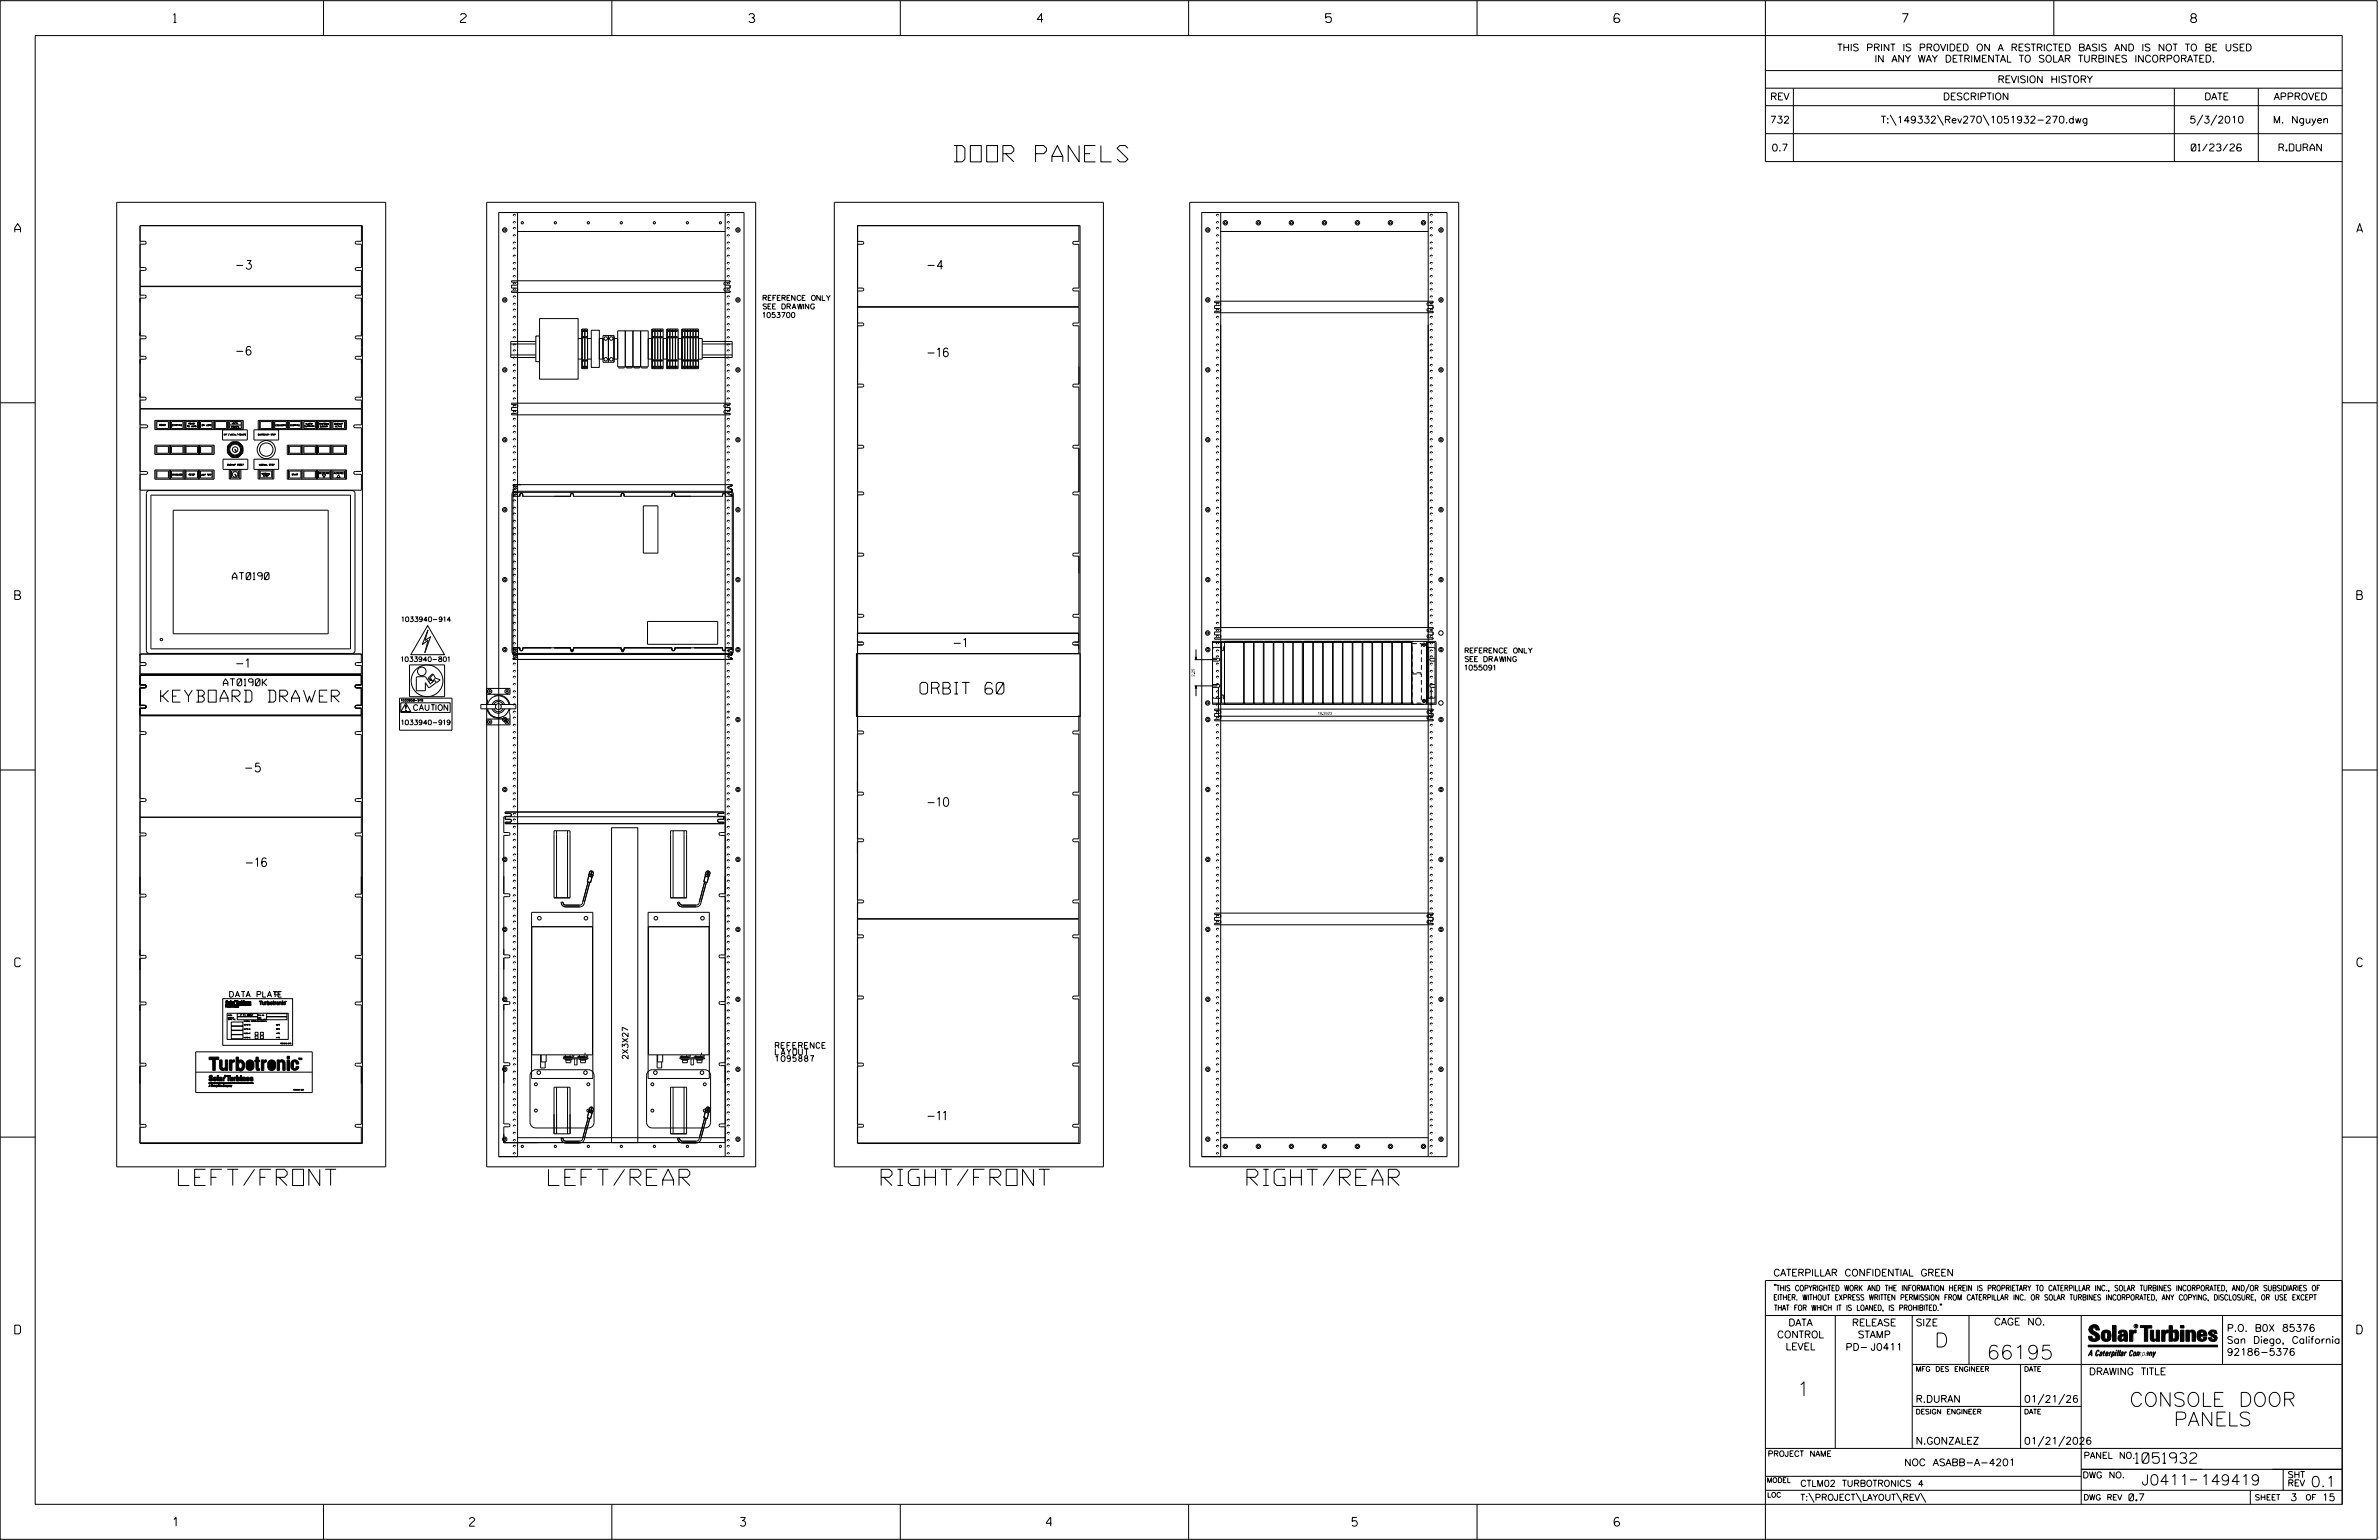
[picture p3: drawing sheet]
<svg xmlns="http://www.w3.org/2000/svg" width="864mm" height="559mm" viewBox="0 0 864 559" stroke-linecap="round" stroke-linejoin="round" font-family="sans-serif">
<defs><g id="words">
<g font-size="5.9">
<text x="346.3" y="58.7">DOOR PANELS</text>
<text x="64.8" y="430.2">LEFT/FRONT</text>
<text x="199.1" y="430.2">LEFT/REAR</text>
<text x="319.9" y="430.2">RIGHT/FRONT</text>
<text x="452.7" y="430.2">RIGHT/REAR</text>
</g>
<g font-size="5.1">
<text x="702.3" y="488.8">D</text>
<text x="721.2" y="493.2">66195</text>
<text x="652.2" y="506.5">1</text>
<text x="773" y="510.3">CONSOLE DOOR</text>
<text x="789.1" y="517.4">PANELS</text>
</g>
<text font-size="4.3" x="58.3" y="254.8">KEYBOARD DRAWER</text>
<text font-size="4.2" x="334" y="251.9">ORBIT 60</text>
<g font-size="3.8">
<text x="775.1" y="531">1051932</text>
<text x="777.4" y="538.9">J0411</text>
<text x="798.8" y="538.9">149419</text>
<text x="838.8" y="539.5">0.1</text>
</g>
<g font-size="3.2">
<text x="63" y="8.2">1</text>
<text x="167.2" y="8.2">2</text>
<text x="271.8" y="8.2">3</text>
<text x="376.5" y="8.2">4</text>
<text x="481.2" y="8.2">5</text>
<text x="690.6" y="8.2">7</text>
<text x="795.3" y="8.2">8</text>
<text x="5.4" y="84.3">A</text>
<text x="855.5" y="84.3">A</text>
<text x="85.8" y="97.7">-3</text>
<text x="336.8" y="97.7">-4</text>
<text x="85.8" y="128.9">-6</text>
<text x="336.8" y="129.5">-16</text>
<text x="5.4" y="217.5">B</text>
<text x="855.6" y="217.5">B</text>
<text x="346.3" y="234.8">-1</text>
<text x="85.8" y="242.2">-1</text>
<text x="89.1" y="280.1">-5</text>
<text x="336.8" y="292.6">-10</text>
<text x="89.3" y="314.5">-16</text>
<text x="5.4" y="350.8">C</text>
<text x="855.6" y="350.8">C</text>
<text x="336.8" y="406.4">-11</text>
<text x="5.4" y="484">D</text>
<text x="855.6" y="484">D</text>
<text x="62.8" y="553.8">1</text>
<text x="170.4" y="553.8">2</text>
<text x="268.8" y="553.8">3</text>
<text x="379.8" y="553.8">4</text>
<text x="490.8" y="553.8">5</text>
<text x="585.9" y="553.8">6</text>
</g>
<g font-size="2.5">
<text x="666.9" y="18.5">THIS PRINT IS PROVIDED ON A RESTRICTED BASIS AND IS NOT TO BE USED</text>
<text x="680.5" y="22.6">IN ANY WAY DETRIMENTAL TO SOLAR TURBINES INCORPORATED.</text>
<text x="725.1" y="30">REVISION HISTORY</text>
<text x="642.6" y="36.3">REV</text>
<text x="705.3" y="36.3">DESCRIPTION</text>
<text x="800.2" y="36.3">DATE</text>
<text x="825.4" y="36.3">APPROVED</text>
<text x="642.5" y="44.7">732</text>
<text x="682.8" y="44.7">T:\149332\Rev270\1051932-270.dwg</text>
<text x="794.8" y="44.7">5/3/2010</text>
<text x="825.1" y="44.7">M. Nguyen</text>
<text x="643.1" y="54.8">0.7</text>
<text x="795.4" y="54.8">01/23/26</text>
<text x="827.3" y="54.8">R.DURAN</text>
<text x="84.4" y="210.3">AT0190</text>
<text x="81.1" y="248.8">AT0190K</text>
<text x="643.8" y="463">CATERPILLAR CONFIDENTIAL GREEN</text>
<text x="645.1" y="485.5">CONTROL</text>
<text x="649.2" y="481.1">DATA</text>
<text x="672.3" y="481.1">RELEASE</text>
<text x="674.4" y="485.5">STAMP</text>
<text x="695.4" y="481.1">SIZE</text>
<text x="723.8" y="480.8">CAGE NO.</text>
<text x="808.4" y="483.1">P.O. B0X 85376</text>
<text x="648.2" y="489.8">LEVEL</text>
<text x="669.9" y="490">PD- J0411</text>
<text x="808.4" y="487.5">San Diego, California</text>
<text x="808.4" y="491.8">92186-5376</text>
<text x="758.3" y="498.9">DRAWING TITLE</text>
<text x="695.4" y="508.9">R.DURAN</text>
<text x="734.8" y="508.9">01/21/26</text>
<text x="695.4" y="524.1">N.GONZALEZ</text>
<text x="734.8" y="524.1">01/21/2026</text>
<text x="691.2" y="531.9">NOC ASABB-A-4201</text>
<text x="772.8" y="544.6">0.7</text>
<text x="831.4" y="544.6">3</text>
<text x="842.9" y="544.6">15</text>
</g>
<g font-size="2.3">
<text x="756.4" y="529.2">PANEL NO.</text>
<text x="653.5" y="539.4">CTLM02 TURBOTRONICS 4</text>
<text x="756" y="536.3">DWG NO.</text>
<text x="830.4" y="539.3">REV</text>
<text x="830.4" y="536.2">SHT</text>
<text x="653.5" y="544.5">T:\PROJECT\LAYOUT\REV\</text>
</g>
<g font-size="2.1">
<text x="281.5" y="382.8">LAYOUT</text>
<text x="281.5" y="380.4">REFERENCE</text>
<text x="228" y="384.5" transform="rotate(-90 228 384.5)">2X3X27</text>
<text x="281.5" y="385.2">1095887</text>
</g>
<g font-size="2">
<text x="150.1" y="257.8">CAUTION</text>
<text x="83.4" y="361.8">DATA PLATE</text>
<text x="643.8" y="468.4">&quot;THIS COPYRIGHTED WORK AND THE INFORMATION HEREIN IS PROPRIETARY TO CATERPILLAR INC., SOLAR TURBINES INCORPORATED, AND/OR SUBSIDIARIES OF</text>
<text x="643.8" y="471.8">EITHER. WITHOUT EXPRESS WRITTEN PERMISSION FROM CATERPILLAR INC. OR SOLAR TURBINES INCORPORATED, ANY COPYING, DISCLOSURE, OR USE EXCEPT</text>
<text x="644" y="475.6">THAT FOR WHICH IT IS LOANED, IS PROHIBITED.&quot;</text>
<text x="641.7" y="528.5">PROJECT NAME</text>
<text x="756.3" y="544.3">DWG REV</text>
<text x="818.5" y="544.3">SHEET</text>
<text x="836.9" y="544.3">OF</text>
</g>
<g font-size="1.9">
<text x="277" y="112.1">SEE DRAWING</text>
<text x="277" y="109">REFERENCE ONLY</text>
<text x="277" y="115.2">1053700</text>
<text x="531.8" y="237">REFERENCE ONLY</text>
<text x="531.8" y="243.2">1055091</text>
<text x="531.8" y="240.1">SEE DRAWING</text>
</g>
<g font-size="1.8">
<text x="145.9" y="225.6">1033940-914</text>
<text x="145.7" y="240.1">1033940-801</text>
<text x="145.8" y="263">1033940-919</text>
<text x="695.4" y="497.6">MFG DES ENGINEER</text>
<text x="734.8" y="497.6">DATE</text>
<text x="695.4" y="513.1">DESIGN ENGINEER</text>
<text x="734.8" y="513.1">DATE</text>
<text x="641.3" y="538">MODEL</text>
<text x="641.5" y="543.3">LOC</text>
</g>
<g font-size="1.1">
<text x="433.6" y="245.5" transform="rotate(-90 433.6 245.5)">2.25</text>
<text x="478.3" y="259.4">18.2623</text>
</g>
<text font-size=".9" x="775.1" y="481.7">R</text>
<g font-size=".8">
<text x="145.6" y="254.5">1033958-919</text>
<text x="87.4" y="368.8">CTLM02</text>
</g>
<g font-size=".5">
<text x="62.5" y="154.5">STARTING</text>
<text x="68.4" y="154">READY</text>
<text x="73.2" y="154.5">ON LOAD</text>
<text x="83.9" y="155.1">REMOTE</text>
<text x="99.9" y="154.6">COOLDOWN</text>
<text x="105.4" y="154.6">STOPPING</text>
<text x="110.5" y="154.9">SUMMARY</text>
<text x="110.9" y="154">ALARM</text>
<text x="115.9" y="154">SHUTDOWN</text>
<text x="116.1" y="155">SUMMARY</text>
<text x="121.4" y="154.1">BACKUP</text>
<text x="121.6" y="155">ACTIVE</text>
<text x="93.6" y="157.9">EMERGENCY STOP</text>
<text x="68.5" y="172.5">RESET</text>
<text x="72.9" y="172.5">LAMP TEST</text>
<text x="82.4" y="168.9">BACKUP RESET</text>
<text x="105.9" y="172.5">START</text>
<text x="115.7" y="171.9">DECREASE</text>
<text x="121" y="172">INCREASE</text>
</g>
<text font-size=".4" x="106.3" y="395.6">1034040-903</text>
<g font-size=".3">
<text x="82.7" y="369.5">CONSOLE</text>
<text x="82.7" y="370.1">SERIAL NO.</text>
<text x="88.5" y="370.7">EXTERNAL POWER REQUIREMENTS</text>
<text x="93.8" y="368.6">S.O. NO.</text>
<text x="93.8" y="369.5">UNIT</text>
<text x="93.8" y="370">SERIAL NO.</text>
<text x="88.5" y="373.6">VOLTS DC</text>
<text x="88.5" y="375.1">VOLTS AC</text>
<text x="88.5" y="376.7">VOLTS AC</text>
<text x="100.2" y="373.6">AMPS</text>
<text x="100.2" y="375.1">AMPS</text>
<text x="100.2" y="376.7">AMPS</text>
<text x="81.6" y="390.5">R</text>
</g>
</g></defs>
<g fill="none" stroke="#000" stroke-width=".36">
<path d="M.1 .2h862.8v558.4h-862.8zM12.8 12.9h837.4v533h-837.4zM117.4 .2v12.7M222.1 .2v12.7M326.8 .2v12.7M431.5 .2v12.7M536.2 .2v12.7M587.9 5.5l-.5-.5h-1l-.5 1v1.7l.5 .4h1l.6-.4v-.6l-.6-.5h-1l-.5 .5M640.9 .2v58.4h209.3M745.6 .2v12.7M640.9 25.6h209.3M640.9 32h209.3"/>
<path d="M640.9 38.3h209.3M651 32v26.6M789.3 32v26.6M819.8 32v26.6M640.9 48.5h209.3M686.2 41.7l2.1 3.8M703.3 41.7l2.2 3.8M719.9 41.7l2.1 3.8M799.6 41.7l-2.1 3.8M804.7 41.7l-2.2 3.8M42.4 73.4h97.6v350h-97.6zM176.7 73.4h97.6v350h-97.6z"/>
<path d="M181 77.1h89.1v342.6h-89.1zM186.9 78.5l-.1 .1M187.1 78.2a.41 .41 0 0 0-.4-.4 .41 .41 0 0 0-.3 .5M187.9 77.1v342.6M263.2 77.1v342.6M264.5 78.5l-.1 .1M264.8 78.2a.41 .41 0 0 0-.5-.4 .41 .41 0 0 0-.3 .5M302.9 73.4h97.6v350h-97.6zM431.9 73.4h97.6v350h-97.6zM436.2 77.1h89.1v342.6h-89.1zM442.1 78.5l-.1 .1M442.4 78.2a.41 .41 0 0 0-.5-.4 .41 .41 0 0 0-.3 .5"/>
<path d="M443.1 77.1v342.6M518.4 77.1v342.6M519.7 78.5l-.1 .1M520 78.2a.41 .41 0 0 0-.5-.4 .41 .41 0 0 0-.3 .5M50.8 87.6h1.8l.5 .5M50.8 97.1h1.8l.5 .5M50.8 81.9h80.8v333h-80.8zM53.1 88.1h.1M53.1 97.6l-.5 .5h-1.8M53.1 88.1l-.5 .5h-1.8M53.1 97.6h.1M128.9 97.6l.6 .5h1.7v5.8h-80.4"/>
<path d="M128.9 88.1l.6 .5h1.7v8.5h-1.7l-.6 .5M128.9 88.1h.1M128.9 97.6h.1M131.2 81.9v5.7h-1.7l-.6 .5M186.8 96h.1M186.8 98.1h.1M186.9 81.2h-.1M186.9 83.3h-.1M186.9 85.9l-.1 .1M186.9 88.6h-.1M186.9 90.7h-.1M186.9 93.3l-.1 .1"/>
<path d="M187.1 80.8a.41 .41 0 0 0-.4-.4 .41 .41 0 0 0-.3 .6M187.1 82.9a.41 .41 0 0 0-.4-.4 .41 .41 0 0 0-.3 .6M187.1 85.5a.41 .41 0 0 0-.4-.3 .41 .41 0 0 0-.3 .5M187.1 88.2a.41 .41 0 0 0-.4-.4 .41 .41 0 0 0-.3 .6M187.1 90.3a.41 .41 0 0 0-.4-.4 .41 .41 0 0 0-.3 .6M187.1 93a.41 .41 0 0 0-.4-.4 .41 .41 0 0 0-.3 .5M187.1 95.6a.41 .41 0 0 0-.4-.4 .41 .41 0 0 0-.3 .6M187.1 97.7a.41 .41 0 0 0-.4-.4 .41 .41 0 0 0-.3 .6M187.9 84h75.3M264.4 96h.1M264.4 98.1h.1M264.5 81.2h-.1"/>
<path d="M264.5 83.3h-.1M264.5 85.9l-.1 .1M264.5 88.6h-.1M264.5 90.7h-.1M264.5 93.3l-.1 .1M264.8 80.8a.41 .41 0 0 0-.5-.4 .41 .41 0 0 0-.3 .6M264.8 82.9a.41 .41 0 0 0-.5-.4 .41 .41 0 0 0-.3 .6M264.8 85.5a.41 .41 0 0 0-.5-.3 .41 .41 0 0 0-.3 .5M264.8 88.2a.41 .41 0 0 0-.5-.4 .41 .41 0 0 0-.3 .6M264.8 90.3a.41 .41 0 0 0-.5-.4 .41 .41 0 0 0-.3 .6M264.8 93a.41 .41 0 0 0-.5-.4 .41 .41 0 0 0-.3 .5M264.8 95.6a.41 .41 0 0 0-.5-.4 .41 .41 0 0 0-.3 .6"/>
<path d="M264.8 97.7a.41 .41 0 0 0-.5-.4 .41 .41 0 0 0-.3 .6M311.3 81.9v333h80.8v-333l-80.8-.1v5.8h1.7l.5 .5M313.5 88.1h.1M313.5 88.1l-.5 .6h-1.7v15.8h1.7l.5 .6-.5 .5h-1.7v5.7h80.4v-5.7h-1.8l-.5-.5 .5-.6h1.8v-15.8h-1.8l-.5-.6M389.4 88.1h.1M391.7 81.9v5.7h-1.8l-.5 .5M442 96h.1M442 98.1h.1M442.1 93.3l-.1 .1M442.1 90.7h-.1M442.1 88.6h-.1M442.1 81.2h-.1"/>
<path d="M442.1 85.9l-.1 .1M442.1 83.3h-.1M442.4 93a.41 .41 0 0 0-.5-.4 .41 .41 0 0 0-.3 .5M442.4 90.3a.41 .41 0 0 0-.5-.4 .41 .41 0 0 0-.3 .6M442.4 88.2a.41 .41 0 0 0-.5-.4 .41 .41 0 0 0-.3 .6M442.4 95.6a.41 .41 0 0 0-.5-.4 .41 .41 0 0 0-.3 .6M442.4 97.7a.41 .41 0 0 0-.5-.4 .41 .41 0 0 0-.3 .6M442.4 80.8a.41 .41 0 0 0-.5-.4 .41 .41 0 0 0-.3 .6M442.4 85.5a.41 .41 0 0 0-.5-.3 .41 .41 0 0 0-.3 .5M442.4 82.9a.41 .41 0 0 0-.5-.4 .41 .41 0 0 0-.3 .6M443.1 84h75.3M519.6 96h.1"/>
<path d="M519.6 98.1h.1M519.7 90.7h-.1M519.7 93.3l-.1 .1M519.7 85.9l-.1 .1M519.7 88.6h-.1M519.7 83.3h-.1M519.7 81.2h-.1M520 90.3a.41 .41 0 0 0-.5-.4 .41 .41 0 0 0-.3 .6M520 93a.41 .41 0 0 0-.5-.4 .41 .41 0 0 0-.3 .5M520 85.5a.41 .41 0 0 0-.5-.3 .41 .41 0 0 0-.3 .5M520 88.2a.41 .41 0 0 0-.5-.4 .41 .41 0 0 0-.3 .6M520 82.9a.41 .41 0 0 0-.5-.4 .41 .41 0 0 0-.3 .6"/>
<path d="M520 80.8a.41 .41 0 0 0-.5-.4 .41 .41 0 0 0-.3 .6M520 95.6a.41 .41 0 0 0-.5-.4 .41 .41 0 0 0-.3 .6M520 97.7a.41 .41 0 0 0-.5-.4 .41 .41 0 0 0-.3 .6M50.8 107.1h1.7l.6 .5M50.8 104h80.4v3.1h-1.7l-.6 .5M53.1 107.6l-.6 .6h-1.7M53.1 107.6h.1M128.9 107.6h.1M128.9 107.6l.6 .6h1.7v13.7h-1.7l-.6 .5M186.8 103.4h.1M186.8 100.8h.1M186.8 105.5h.1"/>
<path d="M186.9 110.8h-.1M186.9 108.1l-.1 .1M186.9 112.9h-.1M186.9 118.2h-.1M186.9 115.5l-.1 .1M187.1 103a.41 .41 0 0 0-.4-.4 .41 .41 0 0 0-.3 .6M187.1 100.4a.41 .41 0 0 0-.4-.4 .41 .41 0 0 0-.3 .5M187.1 105.1a.41 .41 0 0 0-.4-.4 .41 .41 0 0 0-.3 .6M187.1 110.4a.4 .4 0 0 0-.4-.4 .4 .4 0 0 0-.3 .6M187.1 107.8a.4 .4 0 0 0-.4-.4 .4 .4 0 0 0-.3 .5M187.1 112.5a.41 .41 0 0 0-.4-.4 .41 .41 0 0 0-.3 .6M187.1 119.9a.41 .41 0 0 0-.4-.4 .41 .41 0 0 0-.3 .6"/>
<path d="M187.1 117.8a.41 .41 0 0 0-.4-.4 .41 .41 0 0 0-.3 .6M187.1 115.2a.41 .41 0 0 0-.4-.4 .41 .41 0 0 0-.3 .5M187.9 102.9h.1M187.9 105v.1M188 105.1l-.6 .5h-1.7v.5h79.3v-.5h-1.7l-.6-.5M188 102.9l-.6 .6h-1.7v1h1.7l.6 .6M188 102.9l-.6-.5h-1.7v-.5h79.3v.5h-1.7l-.6 .5M195.9 115.6h14v22h-14zM211.3 119.4v14.4h2v-14.4h-2.1v14.4M212.3 119.4v14.4M214.6 119.8h3v13.5h-3zM236.7 119.4v14.4h4v-14.4h-4.1v14.4"/>
<path d="M237.7 119.4v14.4M238.8 119.4v14.4M239.7 119.4v14.4M242.1 119.4h4.1v14.4h-4.1zM242.2 119.4v14.4M243.2 119.4v14.4M244.2 119.4v14.4M245.2 119.4v14.4M247.5 119.4h6.1v14.4h-6.1zM247.6 119.4v14.4M248.6 119.4v14.4M249.6 119.4v14.4"/>
<path d="M250.6 119.4v14.4M251.6 119.4v14.4M252.6 119.4v14.4M262.7 102.9l.6 .6h1.7v1h-1.7l-.6 .6M262.8 102.9h.1M262.8 105v.1M264 102.9h.1M264.4 110.4h.1M264.4 105.5h.1M264.4 100.8h.1M264.4 103.4h.1M264.5 110.8h-.1"/>
<path d="M264.5 108.1l-.1 .1M264.5 112.9h-.1M264.5 118.2h-.1M264.5 115.5l-.1 .1M264.8 110.4a.4 .4 0 0 0-.5-.4 .4 .4 0 0 0-.3 .6M264.8 107.8a.4 .4 0 0 0-.5-.4 .4 .4 0 0 0-.3 .5M264.8 105.1a.41 .41 0 0 0-.5-.4 .41 .41 0 0 0-.3 .6M264.8 100.4a.41 .41 0 0 0-.5-.4 .41 .41 0 0 0-.3 .5M264.8 103a.41 .41 0 0 0-.5-.4 .41 .41 0 0 0-.3 .6M264.8 112.5a.41 .41 0 0 0-.5-.4 .41 .41 0 0 0-.3 .6M264.8 119.9a.41 .41 0 0 0-.5-.4 .41 .41 0 0 0-.3 .6M264.8 117.8a.41 .41 0 0 0-.5-.4 .41 .41 0 0 0-.3 .6"/>
<path d="M264.8 115.2a.41 .41 0 0 0-.5-.4 .41 .41 0 0 0-.3 .5M313.5 105h.1M313.5 117.7l-.5 .5h-1.7v21.2h1.7l.5 .5M313.5 117.7h.1M389.4 105h.1M389.4 117.7l.6 .5h1.7v21.2h-1.7l-.6 .5M389.4 117.7h.1M389.4 117.7l.3-.4 2-.1v-5.7h-80.4v5.7h1.7l.5 .5M442 103.4h.1M442 100.8h.1M442.1 112.9h-.1M442.1 118.2h-.1"/>
<path d="M442.1 115.5l-.1 .1M442.1 105.5h-.1M442.1 110.8h-.1M442.1 108.1l-.1 .1M442.4 112.5a.41 .41 0 0 0-.5-.4 .41 .41 0 0 0-.3 .6M442.4 119.9a.41 .41 0 0 0-.5-.4 .41 .41 0 0 0-.3 .6M442.4 117.8a.41 .41 0 0 0-.5-.4 .41 .41 0 0 0-.3 .6M442.4 115.2a.41 .41 0 0 0-.5-.4 .41 .41 0 0 0-.3 .5M442.4 105.1a.41 .41 0 0 0-.5-.4 .41 .41 0 0 0-.3 .6M442.4 103a.41 .41 0 0 0-.5-.4 .41 .41 0 0 0-.3 .6M442.4 100.4a.41 .41 0 0 0-.5-.4 .41 .41 0 0 0-.3 .5M442.4 110.4a.41 .41 0 0 0-.5-.4 .41 .41 0 0 0-.3 .6"/>
<path d="M442.4 107.8a.4 .4 0 0 0-.5-.4 .4 .4 0 0 0-.3 .5M518 110.3l.5-.5h1.7v-.5h-79.3v.5h1.7a.53 .53 0 0 1 .6 .5 .53 .53 0 0 1-.6 .6h-1.7v1h1.7a.51 .51 0 0 1 .6 .5 .51 .51 0 0 1-.6 .6h-1.7v.5h79.3v-.5h-1.7l-.5-.5M518 110.3l.5 .6h1.7v1h-1.7l-.5 .5M518 110.3h.1M518 112.4v.1M519.6 110.4h.1M519.6 100.8h.1M519.6 103.4h.1M519.7 112.9h-.1M519.7 118.2h-.1M519.7 115.5l-.1 .1M519.7 110.8h-.1"/>
<path d="M519.7 108.1l-.1 .1M519.7 105.5h-.1M520 112.5a.41 .41 0 0 0-.5-.4 .41 .41 0 0 0-.3 .6M520 119.9a.41 .41 0 0 0-.5-.4 .41 .41 0 0 0-.3 .6M520 117.8a.41 .41 0 0 0-.5-.4 .41 .41 0 0 0-.3 .6M520 115.2a.41 .41 0 0 0-.5-.4 .41 .41 0 0 0-.3 .5M520 110.4a.41 .41 0 0 0-.5-.4 .41 .41 0 0 0-.3 .6M520 107.8a.4 .4 0 0 0-.5-.4 .4 .4 0 0 0-.3 .5M520 105.1a.41 .41 0 0 0-.5-.4 .41 .41 0 0 0-.3 .6M520 100.4a.41 .41 0 0 0-.5-.4 .41 .41 0 0 0-.3 .5M520 103a.41 .41 0 0 0-.5-.4 .41 .41 0 0 0-.3 .6M50.8 129.3h1.7l.6 .5"/>
<path d="M50.8 121.9h1.7l.6 .5M53.1 129.8l-.6 .6h-1.7M53.1 122.4l-.6 .5h-1.7M53.1 122.4h.1M53.1 129.8h.1M128.9 122.4h.1M128.9 129.8h.1M128.9 129.8l.6 .6h1.7v13.7h-1.7l-.6 .5M128.9 122.4l.6 .5h1.7v6.4h-1.7l-.6 .5M131.2 122.2h.1M131.2 130h.1M185.4 128.8h9.1"/>
<path d="M185.4 124.8h9.1M186.8 137.8h.1M186.9 120.3h-.1M186.9 122.9l-.1 .1M186.9 130.4h-.1M186.9 133h-.1M186.9 127.7h-.1M186.9 135.1h-.1M186.9 125.6h-.1M187.1 122.6a.41 .41 0 0 0-.4-.4 .41 .41 0 0 0-.3 .5M187.1 130a.41 .41 0 0 0-.4-.4 .41 .41 0 0 0-.3 .5M187.1 132.6a.41 .41 0 0 0-.4-.4 .41 .41 0 0 0-.3 .6"/>
<path d="M187.1 127.3a.41 .41 0 0 0-.4-.4 .41 .41 0 0 0-.3 .6M187.1 134.7a.41 .41 0 0 0-.4-.4 .41 .41 0 0 0-.3 .6M187.1 125.2a.41 .41 0 0 0-.4-.4 .41 .41 0 0 0-.3 .6M187.1 137.4a.41 .41 0 0 0-.4-.4 .41 .41 0 0 0-.3 .5M194.5 123.9h-9.1v5.8h9.1M194.5 121.9h1.4v9.3h-1.4zM209.9 130.3h1.3M209.9 122.8h1.3M213.3 122.8h1.3M213.3 130.3h1.3M218.9 121.8h4v9.6h-4zM218.9 122.8h-1.3v7.5h1.3"/>
<path d="M220.9 121.8v9.6M222.9 130.3h1.3M222.9 122.8h1.3M224.2 120.1h11.1v13h-11.1zM224.6 133.1l.1 .4h1.8l.1-.4M227 120.1v13M227.4 133.1l.1 .4h1.8l.1-.4M229.8 120.1v13M230.2 133.1l.1 .4h1.8v-.4M232.6 120.1v13M232.9 133.1l.1 .4h1.8l.1-.4M235.3 130.3h1.3"/>
<path d="M235.3 122.8h1.3M240.7 130.3h1.4M240.7 122.8h1.4M246.2 130.3h1.3M246.2 122.8h1.3M253.6 122.8h1.3v7.5h-1.3M254.9 128.8h10.9M254.9 123.9h10.9v5.8h-10.9M254.9 124.8h10.9M264.4 137.8h.1M264.5 125.6h-.1M264.5 127.7h-.1"/>
<path d="M264.5 120.3h-.1M264.5 122.9l-.1 .1M264.5 135.1h-.1M264.5 130.4h-.1M264.5 133h-.1M264.8 125.2a.41 .41 0 0 0-.5-.4 .41 .41 0 0 0-.3 .6M264.8 127.3a.41 .41 0 0 0-.5-.4 .41 .41 0 0 0-.3 .6M264.8 122.6a.41 .41 0 0 0-.5-.4 .41 .41 0 0 0-.3 .5M264.8 134.7a.41 .41 0 0 0-.5-.4 .41 .41 0 0 0-.3 .6M264.8 137.4a.41 .41 0 0 0-.5-.4 .41 .41 0 0 0-.3 .5M264.8 130a.41 .41 0 0 0-.5-.4 .41 .41 0 0 0-.3 .5M264.8 132.6a.41 .41 0 0 0-.5-.4 .41 .41 0 0 0-.3 .6"/>
<path d="M313.5 139.9l-.5 .5h-1.7v21.2h1.7l.5 .5M313.5 139.9h.1M389.4 139.9h.1M389.4 139.9l.6 .5h1.7v21.2h-1.7l-.6 .5M391.7 139.7h.1M442 137.8h.1M442.1 130.4h-.1M442.1 133h-.1M442.1 127.7h-.1M442.1 135.1h-.1M442.1 120.3h-.1M442.1 125.6h-.1"/>
<path d="M442.1 122.9l-.1 .1M442.4 130a.41 .41 0 0 0-.5-.4 .41 .41 0 0 0-.3 .5M442.4 132.6a.41 .41 0 0 0-.5-.4 .41 .41 0 0 0-.3 .6M442.4 127.3a.41 .41 0 0 0-.5-.4 .41 .41 0 0 0-.3 .6M442.4 134.7a.41 .41 0 0 0-.5-.4 .41 .41 0 0 0-.3 .6M442.4 137.4a.41 .41 0 0 0-.5-.4 .41 .41 0 0 0-.3 .5M442.4 125.2a.41 .41 0 0 0-.5-.4 .41 .41 0 0 0-.3 .6M442.4 122.6a.41 .41 0 0 0-.5-.4 .41 .41 0 0 0-.3 .5M519.6 137.8h.1M519.7 135.1h-.1M519.7 130.4h-.1M519.7 133h-.1"/>
<path d="M519.7 125.6h-.1M519.7 127.7h-.1M519.7 120.3h-.1M519.7 122.9l-.1 .1M520 134.7a.41 .41 0 0 0-.5-.4 .41 .41 0 0 0-.3 .6M520 137.4a.41 .41 0 0 0-.5-.4 .41 .41 0 0 0-.3 .5M520 130a.41 .41 0 0 0-.5-.4 .41 .41 0 0 0-.3 .5M520 132.6a.41 .41 0 0 0-.5-.4 .41 .41 0 0 0-.3 .6M520 125.2a.41 .41 0 0 0-.5-.4 .41 .41 0 0 0-.3 .6M520 127.3a.41 .41 0 0 0-.5-.4 .41 .41 0 0 0-.3 .6M520 122.6a.41 .41 0 0 0-.5-.4 .41 .41 0 0 0-.3 .5M.1 146.2h12.7"/>
<path d="M50.8 154.2h2.3l.5 .5-.5 .5h-2.3M50.8 144.1h1.7l.6 .5M50.8 148.4h80.4v5.8h-2.3l-.5 .5 .5 .5h2.3v15.9h-2.3l-.5 .5 .5 .5h2.3v5.8h-80.4M53.1 144.6l-.6 .6h-1.7M53.1 144.6h.1M56.2 152.5h32.1v3.4h-32.1zM56.6 152.5v3.4M56.9 153h4.2v2.5h-4.2zM57.9 154.2l.3-.2h-.3v.5M58.1 154.2l.1 .3M58.4 154.2h.2M58.8 154h-.4v.5h.4l.2-.5 .2 .5"/>
<path d="M58.9 154.3h.3M59.4 154l.3 .2-.1 .3h-.2zM59.8 154l.2 .5M60.2 154l-.2 .2M61.5 152.5v3.4M61.9 152.5v3.4M62.2 153h4.2v2.5h-4.2zM66.7 152.5v3.4M67.2 152.5v3.4M67.5 153h4.2v2.5h-4.2zM67.9 154.4h.4M68.1 154.4v.5"/>
<path d="M69.5 154.4v.5h.3M70.4 154.9l.2-.5 .2 .5M70.4 154.8h.3M70.9 154.4l.3 .1v.4h-.3zM72 152.5v3.4M72.5 152.5v3.4M72.8 153h4.2v2.5h-4.2zM77.3 152.5v3.4M77.8 152.5v3.4M78.1 153h4.2v2.5h-4.2zM80.8 156h9v3.7h-9zM81.8 157.7h.2"/>
<path d="M82.1 157.4h-.3v.5M82.2 157.7h.2M82.6 157.4h-.4v.5M82.6 152.5v3.4M83 152.5v3.4M83.3 157.3l-.4 .8M83.4 154.2h4.2M83.4 152.9h4.2v2.6h-4.2zM83.6 157.4v.5h.3M84.3 153.3v.5h.3M84.8 157.6l-.3 .1 .1 .2 .2-.1M84.9 157.9l.2-.5 .2 .5"/>
<path d="M84.9 157.8h.3M85.4 157.4v.5h.3M85.6 153.5h-.4l.1 .3 .3-.1M85.7 153.8l.2-.5 .2 .5M85.8 153.7h.2M86.2 153.3v.5h.3M86.3 157.3l-.4 .8M86.7 157.7l.3-.2-.3-.1v.5M86.9 157.7l.1 .2M87.2 157.7h.1M87.5 157.4h-.3v.5h.3M87.6 157.9v-.5l.2 .5 .2-.5v.5"/>
<path d="M87.9 152.5v3.4M88.6 157.4h.3M88.8 157.4v.5M89 157.7h.2M89.3 157.4h-.3v.5h.3M92.2 156h8.9v3.7h-8.9zM93.7 152.5h32.1v3.4h-32.1zM94.2 152.5v3.4M94.5 153h4.2v2.5h-4.2zM99 152.5v3.4M99.4 152.5v3.4M99.7 153h4.2v2.5h-4.2z"/>
<path d="M104.3 152.5v3.4M104.7 152.5v3.4M105 153h4.2v2.5h-4.2zM109.5 152.5v3.4M110 152.5v3.4M110.3 153h4.2v2.5h-4.2zM114.8 152.5v3.4M115.3 152.5v3.4M115.6 153h4.2v2.5h-4.2zM120.1 152.5v3.4M120.5 152.5v3.4M120.9 153h4.2v2.5h-4.2z"/>
<path d="M125.4 152.5v3.4M128.9 144.6h.1M128.9 144.6l.6 .6h1.7v3.1h-80.4M186.8 145.2h.1M186.8 140.4h.1M186.8 142.5h.1M186.9 152.5l-.1 .1M186.9 155.2h-.1M186.9 157.3h-.1M186.9 149.9h-.1M186.9 147.8h-.1M186.9 159.9l-.1 .1"/>
<path d="M187.1 144.8a.41 .41 0 0 0-.4-.4 .41 .41 0 0 0-.3 .6M187.1 140a.41 .41 0 0 0-.4-.4 .41 .41 0 0 0-.3 .6M187.1 142.1a.41 .41 0 0 0-.4-.3 .41 .41 0 0 0-.3 .5M187.1 152.2a.41 .41 0 0 0-.4-.4 .41 .41 0 0 0-.3 .5M187.1 154.8a.41 .41 0 0 0-.4-.4 .41 .41 0 0 0-.3 .6M187.1 157a.41 .41 0 0 0-.4-.5 .41 .41 0 0 0-.3 .6M187.1 149.5a.4 .4 0 0 0-.4-.3 .4 .4 0 0 0-.3 .5M187.1 147.4a.4 .4 0 0 0-.4-.4 .4 .4 0 0 0-.3 .6M187.1 159.6a.41 .41 0 0 0-.4-.4 .41 .41 0 0 0-.3 .5M187.9 147.3h.1M188 147.4l-.6 .5h-1.7v1h1.7l.6 .5M188 149.4v.1"/>
<path d="M262.7 149.5l.6 .5h1.7v.5h-79.3v-.5h1.7l.6-.5M262.7 147.4l.6-.6h1.7v-.5h-79.3v.5h1.7l.6 .6M262.7 147.4l.6 .5h1.7v1h-1.7l-.6 .5M262.7 149.4v.1M262.8 147.3h.1M264 147.4h.1M264.4 145.2h.1M264.4 140.4h.1M264.4 142.5h.1M264.5 147.8h-.1M264.5 159.9l-.1 .1M264.5 155.2h-.1"/>
<path d="M264.5 157.3h-.1M264.5 152.5l-.1 .1M264.5 149.9h-.1M264.8 144.8a.41 .41 0 0 0-.5-.4 .41 .41 0 0 0-.3 .6M264.8 140a.41 .41 0 0 0-.5-.4 .41 .41 0 0 0-.3 .6M264.8 142.1a.41 .41 0 0 0-.5-.3 .41 .41 0 0 0-.3 .5M264.8 147.4a.4 .4 0 0 0-.5-.4 .4 .4 0 0 0-.3 .6M264.8 159.6a.41 .41 0 0 0-.5-.4 .41 .41 0 0 0-.3 .5M264.8 154.8a.41 .41 0 0 0-.5-.4 .41 .41 0 0 0-.3 .6M264.8 157a.41 .41 0 0 0-.5-.5 .41 .41 0 0 0-.3 .6M264.8 152.2a.41 .41 0 0 0-.5-.4 .41 .41 0 0 0-.3 .5M264.8 149.5a.4 .4 0 0 0-.5-.3 .4 .4 0 0 0-.3 .5"/>
<path d="M442 145.2h.1M442 140.4h.1M442 142.5h.1M442.1 152.5l-.1 .1M442.1 159.9l-.1 .1M442.1 155.2h-.1M442.1 157.3h-.1M442.1 149.9h-.1M442.1 147.8h-.1M442.4 152.2a.41 .41 0 0 0-.5-.4 .41 .41 0 0 0-.3 .5M442.4 159.6a.41 .41 0 0 0-.5-.4 .41 .41 0 0 0-.3 .5M442.4 154.8a.41 .41 0 0 0-.5-.4 .41 .41 0 0 0-.3 .6"/>
<path d="M442.4 157a.41 .41 0 0 0-.5-.5 .41 .41 0 0 0-.3 .6M442.4 144.8a.41 .41 0 0 0-.5-.4 .41 .41 0 0 0-.3 .6M442.4 140a.41 .41 0 0 0-.5-.4 .41 .41 0 0 0-.3 .6M442.4 142.1a.41 .41 0 0 0-.5-.3 .41 .41 0 0 0-.3 .5M442.4 149.5a.4 .4 0 0 0-.5-.3 .4 .4 0 0 0-.3 .5M442.4 147.4a.4 .4 0 0 0-.5-.4 .4 .4 0 0 0-.3 .6M519.6 145.2h.1M519.6 140.4h.1M519.6 142.5h.1M519.7 159.9l-.1 .1M519.7 155.2h-.1M519.7 157.3h-.1"/>
<path d="M519.7 152.5l-.1 .1M519.7 149.9h-.1M519.7 147.8h-.1M520 144.8a.41 .41 0 0 0-.5-.4 .41 .41 0 0 0-.3 .6M520 140a.41 .41 0 0 0-.5-.4 .41 .41 0 0 0-.3 .6M520 142.1a.41 .41 0 0 0-.5-.3 .41 .41 0 0 0-.3 .5M520 159.6a.41 .41 0 0 0-.5-.4 .41 .41 0 0 0-.3 .5M520 154.8a.41 .41 0 0 0-.5-.4 .41 .41 0 0 0-.3 .6M520 157a.41 .41 0 0 0-.5-.5 .41 .41 0 0 0-.3 .6M520 152.2a.41 .41 0 0 0-.5-.4 .41 .41 0 0 0-.3 .5M520 149.5a.4 .4 0 0 0-.5-.3 .4 .4 0 0 0-.3 .5M520 147.4a.4 .4 0 0 0-.5-.4 .4 .4 0 0 0-.3 .6"/>
<path d="M850.2 146.2h12.7M50.8 171.1h2.3l.5 .5-.5 .5h-2.3M53.6 178.2l.6-.2h73.6l.6 .2 .5 .9v56.9l-.2 .7-.9 .4h-73.6l-.6-.2-.5-.9v-56.9zM54.8 179.7h72.4v55.7h-72.4zM56.2 161.5h21.6v3.4h-21.6zM56.2 170.5h21.5v3.4h-21.5zM56.6 161.5v3.4M56.6 170.5v3.4M56.9 170.9h4.2v2.6h-4.2zM56.9 162h4.2v2.5h-4.2zM61.5 161.5v3.4M61.5 170.5v3.4"/>
<path d="M61.9 161.5v3.4M61.9 170.5v3.4M62.2 170.9h4.2v2.6h-4.2zM62.2 162h4.2v2.5h-4.2zM62.4 172.5l.1-.6 .2 .6M62.4 172.3h.2M63 172.1h-.3l.1 .4 .2-.1M63.1 171.9v.6M63.2 172.2l.2 .3M63.4 171.9l-.3 .4M63.7 171.9v.6l-.2-.6v.6M64.2 171.9l.1 .6 .3-.6"/>
<path d="M64.7 171.9v.6h.2M65 172.2h.1M65.2 171.9h-.2v.6h.2M65.3 171.9l.2 .2v.4zM65.9 172.1l-.2-.1v.5l.1-.2M66 172.2h.2M66.3 171.9h-.3v.6h.3M66.7 161.5v3.4M66.7 170.5v3.4M67.2 161.5v3.4M67.2 170.5v3.4M67.5 170.9h4.2v2.6h-4.2z"/>
<path d="M67.5 162h4.2v2.5h-4.2zM72 161.5v3.4M72 170.5v3.4M72.5 161.5v3.4M72.5 170.5v3.4M72.8 170.9h4.2v2.6h-4.2zM72.8 162h4.2v2.5h-4.2zM77.3 170.5v3.4M77.3 161.5v3.4M81 166.6h9v3.7h-9zM83.2 170.4h4.3v3.4h-4.3zM83.6 170.5v3.3"/>
<path d="M84.1 170.9h2.5v2.5h-2.5zM85.4 172.1h.1M85.9 172.9l-.5-.9-.2 .1 .6 .9M85.9 163.9l-.7-.8 .6 .9M87 170.4v3.4M92.2 166.6h8.9v3.7h-8.9zM93.7 170.5h5.7v3.3h-5.7zM94.1 170.5v3.3M94.5 170.9h4.1v2.5h-4.1zM94.5 168.4v.5l-.4-.5v.5M95.2 168.7l.3-.3h-.3v.5M95.4 168.7l.2 .2"/>
<path d="M95.4 171.6v.6l-.3-.6v.6M95.7 168.9v-.5l.3 .5 .2-.5v.5M96 172.5h-.4l.4 .4-.4-.1M96.1 172.4h.3M96.2 171.9l.4-.2-.4-.1v.6M96.3 172.4v.5M96.3 168.9l.2-.5 .2 .5M96.3 168.7h.3M96.4 171.9l.2 .3M96.7 172.2v-.6l.2 .6 .2-.6v.6M96.8 168.4v.5h.3M97.1 172.6h.3v-.2h-.3v.5"/>
<path d="M97.3 172.2l.1-.6 .2 .6M97.3 172h.3M97.8 171.6v.6h.3M98.1 168.5l-.3-.1 .3 .4h-.3M98.2 168.4h.3M98.4 168.4v.5M99 170.5v3.3M99.2 168.7l.4-.2-.4-.1v.5M104.3 161.5h21.5v3.4h-21.5zM104.3 170.5h21.5v3.4h-21.5zM104.7 161.5v3.4M104.7 170.5v3.4"/>
<path d="M105 170.9h4.2v2.6h-4.2zM105 162h4.2v2.5h-4.2zM109.5 161.5v3.4M109.5 170.5v3.4M110 161.5v3.4M110 170.5v3.4M110.3 170.9h4.2v2.6h-4.2zM110.3 162h4.2v2.5h-4.2zM114.8 161.5v3.4M114.8 170.5v3.4M115.3 161.5v3.4M115.3 170.5v3.4"/>
<path d="M115.6 170.9h4.2v2.6h-4.2zM115.6 162h4.2v2.5h-4.2zM117 172.3h1.2l-.6 1zM120.1 161.5v3.4M120.1 170.5v3.4M120.5 161.5v3.4M120.5 170.5v3.4M120.9 170.9h4.2v2.6h-4.2zM120.9 162h4.2v2.5h-4.2zM122.9 172.3l.6 1h-1.2zM125.4 161.5v3.4M125.4 170.5v3.4"/>
<path d="M186.3 178.5l.6-.2h78.2l.7 .2 .4 .8v57.1l-.2 .6-.9 .5h-78.2l-.6-.2-.5-.9v-57.1zM186.4 178.8l.5-.2h78.2l.5 .2 .2 .5v57.1l-.2 .5-.5 .2h-78.2l-.5-.2-.2-.5v-57.1zM186.8 179.5h.1M186.8 177.4h.1M186.9 172.1l-.1 .1M186.9 170h-.1M186.9 167.4h-.1M186.9 162.6h-.1M186.9 164.7h-.1M186.9 174.8h-.1M187.1 171.7a.41 .41 0 0 0-.4-.3 .41 .41 0 0 0-.3 .5M187.1 169.6a.41 .41 0 0 0-.4-.4 .41 .41 0 0 0-.3 .6"/>
<path d="M187.1 167a.41 .41 0 0 0-.4-.4 .41 .41 0 0 0-.3 .5M187.1 162.2a.41 .41 0 0 0-.4-.4 .41 .41 0 0 0-.3 .6M187.1 164.4a.41 .41 0 0 0-.4-.5 .41 .41 0 0 0-.3 .6M187.1 179.1a.41 .41 0 0 0-.4-.3 .41 .41 0 0 0-.3 .5M187.1 177a.41 .41 0 0 0-.4-.4 .41 .41 0 0 0-.3 .6M187.1 174.4a.41 .41 0 0 0-.4-.4 .41 .41 0 0 0-.3 .6M189.2 179l.5 .3 .1 .8h17.3l.1-.8 .4-.3M189.2 179h.1M207.6 179h.1M207.6 179l.5 .3 .1 .8h17.3l.1-.8 .4-.3M226 179l.5 .3 .1 .8h17.3l.1-.8 .4-.3M226 179h.1"/>
<path d="M244.4 179h.1M244.4 179l.5 .3 .1 .8h17.3l.1-.8 .4-.3M262.8 179h.1M262.9 179l.4 .3v.8h2.4v-.5l-1.1-.1-.2-.5 .2-.4 1.1-.1v-1.1h-1.1l-.2-.5 .2-.4 1.1-.1v-.5h-79.3v.5l1 .1 .3 .4-.3 .5h-1v1.1l1 .1 .3 .4-.3 .5-1 .1v.5h2.3l.1-.8 .4-.3M264.4 177.4h.1M264.4 179.5h.1M264.5 170h-.1M264.5 167.4h-.1M264.5 164.7h-.1M264.5 172.1l-.1 .1M264.5 174.8h-.1M264.5 162.6h-.1"/>
<path d="M264.8 169.6a.41 .41 0 0 0-.5-.4 .41 .41 0 0 0-.3 .6M264.8 167a.41 .41 0 0 0-.5-.4 .41 .41 0 0 0-.3 .5M264.8 164.4a.41 .41 0 0 0-.5-.5 .41 .41 0 0 0-.3 .6M264.8 171.7a.41 .41 0 0 0-.5-.3 .41 .41 0 0 0-.3 .5M264.8 177a.41 .41 0 0 0-.5-.4 .41 .41 0 0 0-.3 .6M264.8 179.1a.41 .41 0 0 0-.5-.3 .41 .41 0 0 0-.3 .5M264.8 174.4a.41 .41 0 0 0-.5-.4 .41 .41 0 0 0-.3 .6M264.8 162.2a.41 .41 0 0 0-.5-.4 .41 .41 0 0 0-.3 .6M313.5 179l-.5 .6h-1.7v21.1h1.7l.5 .6-.5 .5h-1.7M313.5 162.1l-.5 .5h-1.7v15.9h1.7l.5 .5M313.5 162.1h.1M313.5 179h.1"/>
<path d="M389.4 162.1h.1M389.4 179h.1M389.4 179l.6 .6h1.7v21.1h-1.7a.53 .53 0 0 0-.6 .6 .53 .53 0 0 0 .6 .5h1.7v21.1h-1.7l-.6 .5M389.4 162.1l.6 .5h1.7v15.9h-1.7l-.6 .5M442 179.5h.1M442 177.4h.1M442.1 172.1l-.1 .1M442.1 170h-.1M442.1 167.4h-.1M442.1 174.8h-.1M442.1 162.6h-.1M442.1 164.7h-.1"/>
<path d="M442.4 179.1a.41 .41 0 0 0-.5-.3 .41 .41 0 0 0-.3 .5M442.4 171.7a.41 .41 0 0 0-.5-.3 .41 .41 0 0 0-.3 .5M442.4 169.6a.41 .41 0 0 0-.5-.4 .41 .41 0 0 0-.3 .6M442.4 167a.41 .41 0 0 0-.5-.4 .41 .41 0 0 0-.3 .5M442.4 177a.41 .41 0 0 0-.5-.4 .41 .41 0 0 0-.3 .6M442.4 174.4a.41 .41 0 0 0-.5-.4 .41 .41 0 0 0-.3 .6M442.4 162.2a.41 .41 0 0 0-.5-.4 .41 .41 0 0 0-.3 .6M442.4 164.4a.41 .41 0 0 0-.5-.5 .41 .41 0 0 0-.3 .6M519.6 177.4h.1M519.6 179.5h.1M519.7 172.1l-.1 .1M519.7 174.8h-.1"/>
<path d="M519.7 170h-.1M519.7 167.4h-.1M519.7 164.7h-.1M519.7 162.6h-.1M520 171.7a.41 .41 0 0 0-.5-.3 .41 .41 0 0 0-.3 .5M520 177a.41 .41 0 0 0-.5-.4 .41 .41 0 0 0-.3 .6M520 179.1a.41 .41 0 0 0-.5-.3 .41 .41 0 0 0-.3 .5M520 174.4a.41 .41 0 0 0-.5-.4 .41 .41 0 0 0-.3 .6M520 169.6a.41 .41 0 0 0-.5-.4 .41 .41 0 0 0-.3 .6M520 167a.41 .41 0 0 0-.5-.4 .41 .41 0 0 0-.3 .5M520 164.4a.41 .41 0 0 0-.5-.5 .41 .41 0 0 0-.3 .6M520 162.2a.41 .41 0 0 0-.5-.4 .41 .41 0 0 0-.3 .6"/>
<path d="M62.9 185.1h56.2v44.9h-56.2zM186.8 182.2h.1M186.8 184.8h.1M186.8 186.9h.1M186.9 194.3h-.1M186.9 199.6h-.1M186.9 197h-.1M186.9 192.2h-.1M186.9 189.5l-.1 .1M187.1 194a.41 .41 0 0 0-.4-.5 .41 .41 0 0 0-.3 .6M187.1 199.2a.41 .41 0 0 0-.4-.4 .41 .41 0 0 0-.3 .6M187.1 196.6a.41 .41 0 0 0-.4-.4 .41 .41 0 0 0-.3 .5"/>
<path d="M187.1 181.8a.41 .41 0 0 0-.4-.4 .41 .41 0 0 0-.3 .6M187.1 191.8a.41 .41 0 0 0-.4-.4 .41 .41 0 0 0-.3 .6M187.1 184.4a.41 .41 0 0 0-.4-.3 .41 .41 0 0 0-.3 .5M187.1 189.2a.4 .4 0 0 0-.4-.4 .4 .4 0 0 0-.3 .5M187.1 186.5a.41 .41 0 0 0-.4-.3 .41 .41 0 0 0-.3 .5M233.5 183.6h5.3v17.1h-5.3zM264.4 186.9h.1M264.4 184.8h.1M264.4 182.2h.1M264.5 192.2h-.1M264.5 189.5l-.1 .1M264.5 194.3h-.1"/>
<path d="M264.5 197h-.1M264.5 199.6h-.1M264.8 191.8a.41 .41 0 0 0-.5-.4 .41 .41 0 0 0-.3 .6M264.8 186.5a.41 .41 0 0 0-.5-.3 .41 .41 0 0 0-.3 .5M264.8 189.2a.4 .4 0 0 0-.5-.4 .4 .4 0 0 0-.3 .5M264.8 184.4a.41 .41 0 0 0-.5-.3 .41 .41 0 0 0-.3 .5M264.8 181.8a.41 .41 0 0 0-.5-.4 .41 .41 0 0 0-.3 .6M264.8 194a.41 .41 0 0 0-.5-.5 .41 .41 0 0 0-.3 .6M264.8 196.6a.41 .41 0 0 0-.5-.4 .41 .41 0 0 0-.3 .5M264.8 199.2a.41 .41 0 0 0-.5-.4 .41 .41 0 0 0-.3 .6M442 184.8h.1M442 182.2h.1"/>
<path d="M442.1 194.3h-.1M442.1 199.6h-.1M442.1 197h-.1M442.1 192.2h-.1M442.1 189.5l-.1 .1M442.1 186.9h-.1M442.4 194a.41 .41 0 0 0-.5-.5 .41 .41 0 0 0-.3 .6M442.4 199.2a.41 .41 0 0 0-.5-.4 .41 .41 0 0 0-.3 .6M442.4 196.6a.41 .41 0 0 0-.5-.4 .41 .41 0 0 0-.3 .5M442.4 191.8a.41 .41 0 0 0-.5-.4 .41 .41 0 0 0-.3 .6M442.4 184.4a.41 .41 0 0 0-.5-.3 .41 .41 0 0 0-.3 .5M442.4 181.8a.41 .41 0 0 0-.5-.4 .41 .41 0 0 0-.3 .6"/>
<path d="M442.4 189.2a.4 .4 0 0 0-.5-.4 .4 .4 0 0 0-.3 .5M442.4 186.5a.41 .41 0 0 0-.5-.3 .41 .41 0 0 0-.3 .5M519.6 184.8h.1M519.6 182.2h.1M519.7 194.3h-.1M519.7 197h-.1M519.7 199.6h-.1M519.7 192.2h-.1M519.7 186.9h-.1M519.7 189.5l-.1 .1M520 194a.41 .41 0 0 0-.5-.5 .41 .41 0 0 0-.3 .6M520 196.6a.41 .41 0 0 0-.5-.4 .41 .41 0 0 0-.3 .5"/>
<path d="M520 199.2a.41 .41 0 0 0-.5-.4 .41 .41 0 0 0-.3 .6M520 191.8a.41 .41 0 0 0-.5-.4 .41 .41 0 0 0-.3 .6M520 186.5a.41 .41 0 0 0-.5-.3 .41 .41 0 0 0-.3 .5M520 189.2a.4 .4 0 0 0-.5-.4 .4 .4 0 0 0-.3 .5M520 184.4a.41 .41 0 0 0-.5-.3 .41 .41 0 0 0-.3 .5M520 181.8a.41 .41 0 0 0-.5-.4 .41 .41 0 0 0-.3 .6M186.8 219.2h.1M186.9 209.1l-.1 .1M186.9 207h-.1M186.9 204.4h-.1M186.9 201.7l-.1 .1M186.9 211.8h-.1"/>
<path d="M186.9 216.5l-.1 .1M186.9 214.4l-.1 .1M187.1 208.7a.41 .41 0 0 0-.4-.3 .41 .41 0 0 0-.3 .5M187.1 206.7a.41 .41 0 0 0-.4-.5 .41 .41 0 0 0-.3 .6M187.1 204a.41 .41 0 0 0-.4-.4 .41 .41 0 0 0-.3 .6M187.1 201.4a.41 .41 0 0 0-.4-.5 .41 .41 0 0 0-.3 .6M187.1 218.8a.41 .41 0 0 0-.4-.4 .41 .41 0 0 0-.3 .6M187.1 211.4a.41 .41 0 0 0-.4-.4 .41 .41 0 0 0-.3 .6M187.1 216.1a.41 .41 0 0 0-.4-.3 .41 .41 0 0 0-.3 .5M187.1 214a.41 .41 0 0 0-.4-.4 .41 .41 0 0 0-.3 .6M264.4 219.2h.1M264.5 211.8h-.1"/>
<path d="M264.5 214.4l-.1 .1M264.5 207h-.1M264.5 209.1l-.1 .1M264.5 201.7l-.1 .1M264.5 204.4h-.1M264.5 216.5l-.1 .1M264.8 211.4a.41 .41 0 0 0-.5-.4 .41 .41 0 0 0-.3 .6M264.8 214a.41 .41 0 0 0-.5-.4 .41 .41 0 0 0-.3 .6M264.8 206.7a.41 .41 0 0 0-.5-.5 .41 .41 0 0 0-.3 .6M264.8 208.7a.41 .41 0 0 0-.5-.3 .41 .41 0 0 0-.3 .5M264.8 201.4a.41 .41 0 0 0-.5-.5 .41 .41 0 0 0-.3 .6M264.8 204a.41 .41 0 0 0-.5-.4 .41 .41 0 0 0-.3 .6"/>
<path d="M264.8 218.8a.41 .41 0 0 0-.5-.4 .41 .41 0 0 0-.3 .6M264.8 216.1a.41 .41 0 0 0-.5-.3 .41 .41 0 0 0-.3 .5M311.3 201.8v21.1h1.7l.5 .5M313.5 201.2h.1M389.4 201.2h.1M391.7 201.5h.1M442 219.2h.1M442.1 211.8h-.1M442.1 209.1l-.1 .1M442.1 207h-.1M442.1 216.5l-.1 .1M442.1 214.4l-.1 .1"/>
<path d="M442.1 204.4h-.1M442.1 201.7l-.1 .1M442.4 218.8a.41 .41 0 0 0-.5-.4 .41 .41 0 0 0-.3 .6M442.4 211.4a.41 .41 0 0 0-.5-.4 .41 .41 0 0 0-.3 .6M442.4 208.7a.41 .41 0 0 0-.5-.3 .41 .41 0 0 0-.3 .5M442.4 206.7a.41 .41 0 0 0-.5-.5 .41 .41 0 0 0-.3 .6M442.4 216.1a.41 .41 0 0 0-.5-.3 .41 .41 0 0 0-.3 .5M442.4 214a.41 .41 0 0 0-.5-.4 .41 .41 0 0 0-.3 .6M442.4 204a.41 .41 0 0 0-.5-.4 .41 .41 0 0 0-.3 .6M442.4 201.4a.41 .41 0 0 0-.5-.5 .41 .41 0 0 0-.3 .6M519.6 219.2h.1M519.7 216.5l-.1 .1"/>
<path d="M519.7 211.8h-.1M519.7 214.4l-.1 .1M519.7 207h-.1M519.7 209.1l-.1 .1M519.7 201.7l-.1 .1M519.7 204.4h-.1M520 218.8a.41 .41 0 0 0-.5-.4 .41 .41 0 0 0-.3 .6M520 216.1a.41 .41 0 0 0-.5-.3 .41 .41 0 0 0-.3 .5M520 211.4a.41 .41 0 0 0-.5-.4 .41 .41 0 0 0-.3 .6M520 214a.41 .41 0 0 0-.5-.4 .41 .41 0 0 0-.3 .6M520 206.7a.41 .41 0 0 0-.5-.5 .41 .41 0 0 0-.3 .6M520 208.7a.41 .41 0 0 0-.5-.3 .41 .41 0 0 0-.3 .5"/>
<path d="M520 201.4a.41 .41 0 0 0-.5-.5 .41 .41 0 0 0-.3 .6M520 204a.41 .41 0 0 0-.5-.4 .41 .41 0 0 0-.3 .6M50.8 237.3h80.4v3.1h-1.7l-.6 .5M155.3 227l6.1 10.6h-12.3zM156.3 231.1l-2 1.3 1.1-3.8-2.1 5.3 2.1-1.6-1.2 4.6M156.4 230.9l-2.2 6M186.8 223.9h.1M186.8 221.8h.1M186.8 226.6h.1M186.9 231.3l-.1 .1M186.9 229.2h-.1M186.9 238.7l-.1 .1"/>
<path d="M186.9 236.6h-.1M186.9 234h-.1M187.1 231a.4 .4 0 0 0-.4-.4 .4 .4 0 0 0-.3 .5M187.1 223.6a.41 .41 0 0 0-.4-.4 .41 .41 0 0 0-.3 .5M187.1 221.4a.41 .41 0 0 0-.4-.3 .41 .41 0 0 0-.3 .5M187.1 228.8a.4 .4 0 0 0-.4-.3 .4 .4 0 0 0-.3 .5M187.1 226.2a.41 .41 0 0 0-.4-.4 .41 .41 0 0 0-.3 .6M187.1 238.4a.41 .41 0 0 0-.4-.4 .41 .41 0 0 0-.3 .5M187.1 236.3a.41 .41 0 0 0-.4-.5 .41 .41 0 0 0-.3 .6M187.1 233.6a.41 .41 0 0 0-.4-.4 .41 .41 0 0 0-.3 .6M189.2 236.1h.1M189.2 236.1l-.4-.3-.1-.7h-2.3v.5l1 .1 .3 .4-.3 .5h-1v1.1l1 .1 .3 .4-.3 .5-1 .1v.5h79.3v-.5l-1.1-.1-.2-.5 .2-.4 1.1-.1v-1.1h-1.1l-.2-.5 .2-.4 1.1-.1v-.5h-2.4v.7l-.5 .3"/>
<path d="M207.6 236.1l-.4-.3-.1-.7h-17.3l-.1 .7-.5 .3M207.6 236.1h.1M226 236.1l-.4-.3-.1-.7h-17.3l-.1 .7-.5 .3M226 236.1h.1M235.1 225.5h25.4v8.3h-25.4zM244.4 236.1h.1M244.4 236.1l-.4-.3-.1-.7h-17.3l-.1 .7-.5 .3M262.8 236.1l-.4-.3-.1-.7h-17.3l-.1 .7-.5 .3M262.8 236.1h.1M264.4 228.8h.1M264.4 226.6h.1M264.4 221.8h.1"/>
<path d="M264.4 223.9h.1M264.5 231.3l-.1 .1M264.5 229.2h-.1M264.5 238.7l-.1 .1M264.5 236.6h-.1M264.5 234h-.1M264.8 231a.4 .4 0 0 0-.5-.4 .4 .4 0 0 0-.3 .5M264.8 228.8a.4 .4 0 0 0-.5-.3 .4 .4 0 0 0-.3 .5M264.8 226.2a.41 .41 0 0 0-.5-.4 .41 .41 0 0 0-.3 .6M264.8 221.4a.41 .41 0 0 0-.5-.3 .41 .41 0 0 0-.3 .5M264.8 223.6a.41 .41 0 0 0-.5-.4 .41 .41 0 0 0-.3 .5M264.8 238.4a.41 .41 0 0 0-.5-.4 .41 .41 0 0 0-.3 .5"/>
<path d="M264.8 236.3a.41 .41 0 0 0-.5-.5 .41 .41 0 0 0-.3 .6M264.8 233.6a.41 .41 0 0 0-.5-.4 .41 .41 0 0 0-.3 .6M310.9 237.2h81.2v22.8h-81.2zM313 233l.5 .5-.5 .5M313.1 233h-1.8v-3.1h80.3v7.3h-80.3v-3.2h1.8M313.5 233.5h.1M313.5 223.4h.1M313.6 233.5h.1M389.4 233.5l.5 .5h1.7M389.4 233.5h.1M389.4 223.4h.1M389.4 223.4l.6 .6h1.7v5.7h-80.4v-5.7h1.7l.5-.6"/>
<path d="M389.5 233.5h.1M391.6 233h-1.7l-.5 .5M433.6 239.4h8.2M433.9 238.3l.3 1.1 .2-1.1M434.2 235.7v3.7M440.2 232.7l80.9 .1 .2 .4v22.4h-81.1zM440.2 233.1h3.2v22h-3.2zM440.2 238.9h2.1l.5 .5-.5 .5h-2.1M442 223.9h.1M442 221.8h.1M442 226.6h.1M442.1 231.3l-.1 .1"/>
<path d="M442.1 238.7l-.1 .1M442.1 236.6h-.1M442.1 234h-.1M442.1 229.2h-.1M442.4 231a.4 .4 0 0 0-.5-.4 .4 .4 0 0 0-.3 .5M442.4 238.4a.41 .41 0 0 0-.5-.4 .41 .41 0 0 0-.3 .5M442.4 236.3a.41 .41 0 0 0-.5-.5 .41 .41 0 0 0-.3 .6M442.4 233.6a.41 .41 0 0 0-.5-.4 .41 .41 0 0 0-.3 .6M442.4 223.6a.41 .41 0 0 0-.5-.4 .41 .41 0 0 0-.3 .5M442.4 221.4a.41 .41 0 0 0-.5-.3 .41 .41 0 0 0-.3 .5M442.4 228.8a.4 .4 0 0 0-.5-.3 .4 .4 0 0 0-.3 .5M442.4 226.2a.41 .41 0 0 0-.5-.4 .41 .41 0 0 0-.3 .6"/>
<path d="M443.4 234.9h-2.6l-.5 .2-.1 .4M443.4 233.1h1.1M444.5 233.1h6.9v22h-6.9zM444.5 233.1v22M444.5 234.6l-.4 .2v1.3h-.7M451.4 233.1l-.4-.4h-6.1l-.4 .4M451.7 233.1h3.3v22h-3.3zM455 233.1l-.4-.4h-2.5l-.4 .4M455.2 233.1h3.4v22h-3.4zM458.6 233.1l-.4-.4h-2.6l-.4 .4M458.8 233.1h3.4v22h-3.4zM462.2 233.1l-.4-.4h-2.6l-.4 .4"/>
<path d="M462.4 233.1h3.4v22h-3.4zM465.8 233.1l-.4-.4h-2.6l-.4 .4M466 233.1h3.4v22h-3.4zM469.4 233.1l-.5-.4h-2.5l-.4 .4M469.4 233.1h3.4v22h-3.4zM469.4 233.1l.4-.4h2.5l.5 .4M473.2 233.1h3.4v22h-3.4zM476.6 233.1l-.5-.4h-2.5l-.4 .4M476.7 233.1h3.4v22h-3.4zM480.1 233.1l-.4-.4h-2.5l-.5 .4M480.3 233.1h3.4v22h-3.4zM483.7 233.1l-.4-.4h-2.5l-.5 .4"/>
<path d="M483.9 233.1h3.4v22h-3.4zM487.3 233.1l-.4-.4h-2.5l-.5 .4M487.5 233.1h3.4v22h-3.4zM490.9 233.1l-.4-.4h-2.6l-.4 .4M491.1 233.1h3.4v22h-3.4zM494.5 233.1l-.4-.4h-2.6l-.4 .4M494.7 233.1h3.4v22h-3.4zM498.1 233.1l-.4-.4h-2.6l-.4 .4M498.3 233.1h3.3v22h-3.3zM501.6 233.1l-.4-.4h-2.5l-.4 .4M501.9 233.1h3.3v22h-3.3zM505.2 233.1l-.4-.4h-2.5l-.4 .4"/>
<path d="M505.5 233.1h3.3v22h-3.3zM505.5 233.1l.3-.4h2.6l.4 .4M509 233.1h3.4v22h-3.4zM509 233.1l.4-.4h2.6l.4 .4M513 232.7l-.4 .5v21.9l.4 .5M516.3 233.9h.6v-.3l.1 .3h.5M516.3 234h.6v.3l.1-.3h.5M517.4 232.7l.4 .4M517.8 233.1v22M517.8 233.2h3.1v21.9h-3.1M517.9 234.9l2.7 .1 .3 .5M518 228.8h.1"/>
<path d="M518 228.8l.5 .5h1.7v1.1h-1.7l-.5 .5M518 228.8l.5-.6h1.7v-.5h-79.3v.5h1.7l.6 .6-.6 .5h-1.7v1.1h1.7a.53 .53 0 0 1 .6 .5 .53 .53 0 0 1-.6 .5h-1.7v.6h79.3v-.6h-1.7l-.5-.5M518 230.9h.1M518.2 233.2v21.9M518.6 234.9v18.5M519.6 228.8h.1M519.6 226.6h.1M519.6 221.8h.1M519.6 223.9h.1M519.7 238.7l-.1 .1M519.7 236.6h-.1M519.7 231.3l-.1 .1"/>
<path d="M519.7 234h-.1M519.7 229.2h-.1M520 238.4a.41 .41 0 0 0-.5-.4 .41 .41 0 0 0-.3 .5M520 236.3a.41 .41 0 0 0-.5-.5 .41 .41 0 0 0-.3 .6M520 231a.4 .4 0 0 0-.5-.4 .4 .4 0 0 0-.3 .5M520 233.6a.41 .41 0 0 0-.5-.4 .41 .41 0 0 0-.3 .6M520 228.8a.4 .4 0 0 0-.5-.3 .4 .4 0 0 0-.3 .5M520 226.2a.41 .41 0 0 0-.5-.4 .41 .41 0 0 0-.3 .6M520 221.4a.41 .41 0 0 0-.5-.3 .41 .41 0 0 0-.3 .5M520 223.6a.41 .41 0 0 0-.5-.4 .41 .41 0 0 0-.3 .5M520.9 238.9h-1.6l-.3 .5 .5 .5h1.4M50.7 244.9h80.5v3.6"/>
<path d="M50.8 255.9h1.7l.6 .6M50.8 248.5h1.7l.6 .6-.6 .5h-1.7M50.8 259.8h80.4v5.7h-1.8l-.5 .5 .5 .5h1.8v23.3h-1.8l-.5 .5 .5 .5h1.8v11.5h-1.8l-.5 .5 .5 .5h1.8v21.1h-1.8l-.5 .6 .5 .5h1.8v21.2h-1.8l-.5 .5 .5 .5h1.8v15.9h-1.8l-.5 .5 .5 .5h1.8v21.2h-1.8l-.5 .5 .5 .6h1.8v21.1h-1.8l-.5 .5 .5 .5h1.8v5.8h-80.4M50.8 241.5h1.9M50.8 240.4h1.9M52.5 240.4l.6 .5M53.1 240.9l-.6 .6M53.1 256.5l-.6 .5h-1.7M53.1 240.9h.1M53.1 256.5h.1M53.2 240.9h.1M128.9 256.5h.1"/>
<path d="M128.9 256.5l.5 .5h1.8M128.9 240.9h.1M128.9 240.9l.6 .6h1.7v3.1h-80.4M128.9 256.5l.6 .5M129.1 240.9h.1M129.5 255.9l-.6 .6M129.5 248.5l-.5 .6 .5 .5M131.2 249.6v6.3M131.2 257v2.5h-80.4M131.2 248.5h-1.8l-.5 .6 .5 .5h1.8M131.2 255.9h-1.8l-.5 .6M145 253.3h19.1v11.7h-19.1z"/>
<path d="M145.5 255h17.9v3.5h-17.9zM147.3 257.8h.1M147.3 255.1l1.8 3.1h-3.5zM147.3 258l-.1-.1 .2 .1M147.3 258h.1M147.3 257.9l.1 .1M147.3 257.8l.1 .2M147.3 257.8l-.1 .2 .2-.2M147.4 257.8l-.3 .1M147.4 257.8l-.1 .2M147.6 256.3l-.6 .4M148.7 241.3h12.7v11.5h-12.7z"/>
<path d="M155.2 246.5l.6-.2 .6 .5-.8 .5M156.2 248.1l1.7-1.1a.49 .49 0 0 1 .4 .4 .49 .49 0 0 1-.2 .5l-2.3 1.6-1.4-1.8v2.9h-3.3v-4.5l.3-.5 3-.1 1.9 2.8M157 247.2l.3 .1M157.2 244.8l-.2-.3-1.5 1.6 1.5 1.1M158.1 246.1l-1.1 1.1M158.1 246.1l-.8-1.4-1.1 1.2 .8 1.3M158.1 246.1l1.7 .6-1.4 1.1M176.7 253.4v.2a1.87 1.87 0 0 1 0 2M176.7 249.8h8.4v2.1h-8.4M176.8 257.2a4.3 4.3 0 0 0 5.3 3.3l.4 .4M177 257.2a4 4 0 0 0 3.9 3.2 4 4 0 0 0 3.9-3.2M177 255.6a4 4 0 0 1 3.9-3.2 4 4 0 0 1 3.9 3.2"/>
<path d="M178.6 257.2a2.4 2.4 0 0 0 2.3 1.6 2.4 2.4 0 0 0 2.3-1.6M178.6 255.6a2.4 2.4 0 0 1 2.3-1.6 2.4 2.4 0 0 1 2.3 1.6M179.2 255.6a1.83 1.83 0 0 1 1.7-1 1.83 1.83 0 0 1 1.7 1M179.2 257.2a1.83 1.83 0 0 0 1.7 1.1 1.83 1.83 0 0 0 1.7-1.1M179.4 251.9l.3 .4a4.4 4.4 0 0 1 5.4 3.3M180.2 255.6h-5.6v1.6h5.6M181.6 255.6h5.7v1.6h-5.7M185.1 257.2a2.12 2.12 0 0 0 0 2.2v3.6h-8.4M186.8 258.8h.1M186.9 241.4h-.1M186.9 244l-.1 .1M186.9 248.8h-.1"/>
<path d="M186.9 251.4l-.1 .1M186.9 246.1l-.1 .1M186.9 253.5l-.1 .1M186.9 256.2h-.1M187.1 241a.41 .41 0 0 0-.4-.4 .41 .41 0 0 0-.3 .6M187.1 243.7a.41 .41 0 0 0-.4-.5 .41 .41 0 0 0-.3 .6M187.1 248.4a.41 .41 0 0 0-.4-.4 .41 .41 0 0 0-.3 .6M187.1 251a.41 .41 0 0 0-.4-.3 .41 .41 0 0 0-.3 .5M187.1 245.8a.41 .41 0 0 0-.4-.4 .41 .41 0 0 0-.3 .5M187.1 253.2a.41 .41 0 0 0-.4-.4 .41 .41 0 0 0-.3 .5M187.1 258.4a.41 .41 0 0 0-.4-.3 .41 .41 0 0 0-.3 .5M187.1 255.8a.41 .41 0 0 0-.4-.4 .41 .41 0 0 0-.3 .6"/>
<path d="M264.4 258.4h.1M264.4 258.8h.1M264.5 248.8h-.1M264.5 251.4l-.1 .1M264.5 246.1l-.1 .1M264.5 241.4h-.1M264.5 244l-.1 .1M264.5 253.5l-.1 .1M264.5 256.2h-.1M264.8 248.4a.41 .41 0 0 0-.5-.4 .41 .41 0 0 0-.3 .6M264.8 251a.41 .41 0 0 0-.5-.3 .41 .41 0 0 0-.3 .5M264.8 245.8a.41 .41 0 0 0-.5-.4 .41 .41 0 0 0-.3 .5"/>
<path d="M264.8 241a.41 .41 0 0 0-.5-.4 .41 .41 0 0 0-.3 .6M264.8 243.7a.41 .41 0 0 0-.5-.5 .41 .41 0 0 0-.3 .6M264.8 253.2a.41 .41 0 0 0-.5-.4 .41 .41 0 0 0-.3 .5M264.8 255.8a.41 .41 0 0 0-.5-.4 .41 .41 0 0 0-.3 .6M264.8 258.4a.41 .41 0 0 0-.5-.3 .41 .41 0 0 0-.3 .5M311.3 259.5v5.7M391.6 259.5v5.7M433.6 248.9h8.2M433.9 249.9l.3-1 .2 1M434.2 248.9v3.7M440.2 252.7l.1 .5 .5 .2h2.6M440.2 248.4l2.4 .1 .1 .6-.4 .3"/>
<path d="M440.2 249.4h2.1M442 258.8h.1M442.1 244l-.1 .1M442.1 248.8h-.1M442.1 251.4l-.1 .1M442.1 246.1l-.1 .1M442.1 256.2h-.1M442.1 253.5l-.1 .1M442.1 241.4h-.1M442.3 249.4v11M442.3 259.9h77.2M442.4 243.7a.41 .41 0 0 0-.5-.5 .41 .41 0 0 0-.3 .6"/>
<path d="M442.4 258.4a.41 .41 0 0 0-.5-.3 .41 .41 0 0 0-.3 .5M442.4 248.4a.41 .41 0 0 0-.5-.4 .41 .41 0 0 0-.3 .6M442.4 251a.41 .41 0 0 0-.5-.3 .41 .41 0 0 0-.3 .5M442.4 245.8a.41 .41 0 0 0-.5-.4 .41 .41 0 0 0-.3 .5M442.4 255.8a.41 .41 0 0 0-.5-.4 .41 .41 0 0 0-.3 .6M442.4 253.2a.41 .41 0 0 0-.5-.4 .41 .41 0 0 0-.3 .5M442.4 241a.41 .41 0 0 0-.5-.4 .41 .41 0 0 0-.3 .6M443.4 259.6l-1.1 .3 1.1 .3M443.4 255.1h1.1M443.4 252.2h.7v1.2l.4 .2M444.5 255.1l.4 .5h6.1l.4-.5M455 255.1l-.4 .5h-2.5l-.4-.5"/>
<path d="M458.6 255.1l-.4 .5h-2.6l-.4-.5M462.2 255.1l-.4 .5h-2.6l-.4-.5M465.8 255.1l-.4 .5h-2.6l-.4-.5M466 255.1l.4 .5h2.5l.5-.5 .4 .5h2.5l.5-.5M476.6 255.1l-.5 .5h-2.5l-.4-.5M480.1 255.1l-.4 .5h-2.5l-.5-.5M483.7 255.1l-.4 .5h-2.5l-.5-.5M487.3 255.1l-.4 .5h-2.5l-.5-.5M490.9 255.1l-.4 .5h-2.6l-.4-.5M494.5 255.1l-.4 .5h-2.6l-.4-.5M498.1 255.1l-.4 .5h-2.6l-.4-.5M501.6 255.1l-.4 .5h-2.5l-.4-.5"/>
<path d="M505.2 255.1l-.4 .5h-2.5l-.4-.5M505.5 255.1l.3 .5h2.6l.4-.5M509 255.1l.4 .5h2.6l.4-.5M512.6 255.6h4.3M516.3 254.4h.6v.3l.1-.3h.5M516.3 254.3h.6v-.3l.1 .3h.5M517.8 255.1l-.4 .5M518 258.4h.1M518 258.4l.5-.6h1.7v-.5h-79.3v.5h1.7l.6 .6-.6 .5h-1.7v1.1h1.7l.6 .5-.6 .5h-1.7v.5h79.3v-.5h-1.7l-.5-.5M518 258.4l.5 .5h1.7v1.1h-1.7l-.5 .5M518.5 259.6l1 .3-1 .3M519.5 249.4h1.4"/>
<path d="M519.5 249.4v11M519.6 258.4h.1M519.6 258.8h.1M519.7 248.8h-.1M519.7 251.4l-.1 .1M519.7 246.1l-.1 .1M519.7 241.4h-.1M519.7 244l-.1 .1M519.7 256.2h-.1M519.7 253.5l-.1 .1M520 248.4a.41 .41 0 0 0-.5-.4 .41 .41 0 0 0-.3 .6M520 251a.41 .41 0 0 0-.5-.3 .41 .41 0 0 0-.3 .5"/>
<path d="M520 245.8a.41 .41 0 0 0-.5-.4 .41 .41 0 0 0-.3 .5M520 241a.41 .41 0 0 0-.5-.4 .41 .41 0 0 0-.3 .6M520 243.7a.41 .41 0 0 0-.5-.5 .41 .41 0 0 0-.3 .6M520 255.8a.41 .41 0 0 0-.5-.4 .41 .41 0 0 0-.3 .6M520 253.2a.41 .41 0 0 0-.5-.4 .41 .41 0 0 0-.3 .5M520 258.4a.41 .41 0 0 0-.5-.3 .41 .41 0 0 0-.3 .5M520.9 248.4l-1.6 .1-.2 .6 .4 .3M520.9 252.7l-.3 .6-2.7 .1M.1 279.4h12.7M50.8 265.5h1.7l.6 .5-.6 .5h-1.7M128.9 266h.1M176.7 260.9h8.4"/>
<path d="M186.8 260.9h.1M186.8 263.6h.1M186.8 266.2h.1M186.9 271h-.1M186.9 275.7l-.1 .1M186.9 273.6h-.1M186.9 268.3l-.1 .1M186.9 278.4h-.1M187.1 260.6a.41 .41 0 0 0-.4-.4 .41 .41 0 0 0-.3 .5M187.1 263.2a.41 .41 0 0 0-.4-.4 .41 .41 0 0 0-.3 .6M187.1 265.9a.41 .41 0 0 0-.4-.4 .41 .41 0 0 0-.3 .5M187.1 270.6a.4 .4 0 0 0-.4-.4 .4 .4 0 0 0-.3 .6"/>
<path d="M187.1 275.4a.41 .41 0 0 0-.4-.4 .41 .41 0 0 0-.3 .5M187.1 273.3a.41 .41 0 0 0-.4-.5 .41 .41 0 0 0-.3 .6M187.1 268a.41 .41 0 0 0-.4-.4 .41 .41 0 0 0-.3 .5M187.1 278a.41 .41 0 0 0-.4-.4 .41 .41 0 0 0-.3 .6M264.4 266.2h.1M264.4 260.9h.1M264.4 263.6h.1M264.5 271h-.1M264.5 275.7l-.1 .1M264.5 273.6h-.1M264.5 268.3l-.1 .1M264.5 278.4h-.1"/>
<path d="M264.8 265.9a.41 .41 0 0 0-.5-.4 .41 .41 0 0 0-.3 .5M264.8 260.6a.41 .41 0 0 0-.5-.4 .41 .41 0 0 0-.3 .5M264.8 263.2a.41 .41 0 0 0-.5-.4 .41 .41 0 0 0-.3 .6M264.8 270.6a.4 .4 0 0 0-.5-.4 .4 .4 0 0 0-.3 .6M264.8 275.4a.41 .41 0 0 0-.5-.4 .41 .41 0 0 0-.3 .5M264.8 273.3a.41 .41 0 0 0-.5-.5 .41 .41 0 0 0-.3 .6M264.8 268a.41 .41 0 0 0-.5-.4 .41 .41 0 0 0-.3 .5M264.8 278a.41 .41 0 0 0-.5-.4 .41 .41 0 0 0-.3 .6M311.3 265.3h1.7l.5 .5-.5 .5h-1.7v21.1h1.7l.5 .6M313.5 265.8h.1M389.4 265.8h.1M391.6 265.3h-1.7a.53 .53 0 0 0-.5 .5 .53 .53 0 0 0 .5 .5h1.7v21.1h-1.7l-.5 .6"/>
<path d="M442 260.9h.1M442 263.6h.1M442 266.2h.1M442.1 271h-.1M442.1 275.7l-.1 .1M442.1 273.6h-.1M442.1 278.4h-.1M442.1 268.3l-.1 .1M442.4 260.6a.41 .41 0 0 0-.5-.4 .41 .41 0 0 0-.3 .5M442.4 263.2a.41 .41 0 0 0-.5-.4 .41 .41 0 0 0-.3 .6M442.4 265.9a.41 .41 0 0 0-.5-.4 .41 .41 0 0 0-.3 .5M442.4 270.6a.4 .4 0 0 0-.5-.4 .4 .4 0 0 0-.3 .6"/>
<path d="M442.4 275.4a.41 .41 0 0 0-.5-.4 .41 .41 0 0 0-.3 .5M442.4 273.3a.41 .41 0 0 0-.5-.5 .41 .41 0 0 0-.3 .6M442.4 278a.41 .41 0 0 0-.5-.4 .41 .41 0 0 0-.3 .6M442.4 268a.41 .41 0 0 0-.5-.4 .41 .41 0 0 0-.3 .5M518 260.5h.1M519.6 266.2h.1M519.6 260.9h.1M519.6 263.6h.1M519.7 271h-.1M519.7 275.7l-.1 .1M519.7 273.6h-.1M519.7 278.4h-.1"/>
<path d="M519.7 268.3l-.1 .1M520 265.9a.41 .41 0 0 0-.5-.4 .41 .41 0 0 0-.3 .5M520 260.6a.41 .41 0 0 0-.5-.4 .41 .41 0 0 0-.3 .5M520 263.2a.41 .41 0 0 0-.5-.4 .41 .41 0 0 0-.3 .6M520 270.6a.4 .4 0 0 0-.5-.4 .4 .4 0 0 0-.3 .6M520 275.4a.41 .41 0 0 0-.5-.4 .41 .41 0 0 0-.3 .5M520 273.3a.41 .41 0 0 0-.5-.5 .41 .41 0 0 0-.3 .6M520 278a.41 .41 0 0 0-.5-.4 .41 .41 0 0 0-.3 .6M520 268a.41 .41 0 0 0-.5-.4 .41 .41 0 0 0-.3 .5M850.2 279.4h12.7M50.8 289.8h1.7l.6 .5-.6 .5h-1.7M50.8 296.5h80.4"/>
<path d="M128.9 290.3h.1M185.7 295.7h.1M185.7 297.8h.1M185.7 297.8l-.6 .5h-1.7v.6h79.3v-.6h-1.7l-.5-.5M185.7 295.7l-.6 .5h-1.7v1.1h1.7l.6 .5M186.9 295.8l-.1 .1M186.9 293.2h-.1M186.9 298h-.1M186.9 283.1l-.1 .1M186.9 281l-.1 .1M186.9 285.8h-.1M186.9 290.5l-.1 .1"/>
<path d="M186.9 288.4l-.1 .1M187.1 295.5a.41 .41 0 0 0-.4-.4 .41 .41 0 0 0-.3 .5M187.1 292.8a.41 .41 0 0 0-.4-.4 .41 .41 0 0 0-.3 .6M187.1 297.6a.41 .41 0 0 0-.4-.4 .41 .41 0 0 0-.3 .5M187.1 282.8a.41 .41 0 0 0-.4-.4 .41 .41 0 0 0-.3 .5M187.1 280.7a.41 .41 0 0 0-.4-.5 .41 .41 0 0 0-.3 .6M187.1 285.4a.41 .41 0 0 0-.4-.4 .41 .41 0 0 0-.3 .6M187.1 290.2a.41 .41 0 0 0-.4-.4 .41 .41 0 0 0-.3 .5M187.1 288.1a.41 .41 0 0 0-.4-.4 .41 .41 0 0 0-.3 .5M260.5 295.7h.1M260.5 297.8h.1M260.5 295.7l.5 .5h1.7v1.1h-1.7l-.5 .5"/>
<path d="M260.5 295.7l.5-.5h1.7v-.6h-79.3v.6h1.7l.6 .5M263.2 296.4h-80.3v5.7h1.7l.5 .5-.5 .5h-1.7v21.2h1.7l.5 .5M264.5 295.8l-.1 .1M264.5 293.2h-.1M264.5 298h-.1M264.5 283.1l-.1 .1M264.5 281l-.1 .1M264.5 290.5l-.1 .1M264.5 285.8h-.1M264.5 288.4l-.1 .1M264.8 295.5a.41 .41 0 0 0-.5-.4 .41 .41 0 0 0-.3 .5M264.8 292.8a.41 .41 0 0 0-.5-.4 .41 .41 0 0 0-.3 .6"/>
<path d="M264.8 297.6a.41 .41 0 0 0-.5-.4 .41 .41 0 0 0-.3 .5M264.8 282.8a.41 .41 0 0 0-.5-.4 .41 .41 0 0 0-.3 .5M264.8 280.7a.41 .41 0 0 0-.5-.5 .41 .41 0 0 0-.3 .6M264.8 290.2a.41 .41 0 0 0-.5-.4 .41 .41 0 0 0-.3 .5M264.8 285.4a.41 .41 0 0 0-.5-.4 .41 .41 0 0 0-.3 .6M264.8 288.1a.41 .41 0 0 0-.5-.4 .41 .41 0 0 0-.3 .5M313.5 288l-.5 .5h-1.7v15.9h1.7l.5 .5M313.5 288h.1M389.4 288h.1M389.4 288l.5 .5h1.7v15.9h-1.7l-.5 .5M442.1 298h-.1M442.1 283.1l-.1 .1"/>
<path d="M442.1 290.5l-.1 .1M442.1 285.8h-.1M442.1 288.4l-.1 .1M442.1 295.8l-.1 .1M442.1 293.2h-.1M442.1 281l-.1 .1M442.4 297.6a.41 .41 0 0 0-.5-.4 .41 .41 0 0 0-.3 .5M442.4 282.8a.41 .41 0 0 0-.5-.4 .41 .41 0 0 0-.3 .5M442.4 290.2a.41 .41 0 0 0-.5-.4 .41 .41 0 0 0-.3 .5M442.4 285.4a.41 .41 0 0 0-.5-.4 .41 .41 0 0 0-.3 .6M442.4 288.1a.41 .41 0 0 0-.5-.4 .41 .41 0 0 0-.3 .5M442.4 295.5a.41 .41 0 0 0-.5-.4 .41 .41 0 0 0-.3 .5"/>
<path d="M442.4 292.8a.41 .41 0 0 0-.5-.4 .41 .41 0 0 0-.3 .6M442.4 280.7a.41 .41 0 0 0-.5-.5 .41 .41 0 0 0-.3 .6M519.7 295.8l-.1 .1M519.7 293.2h-.1M519.7 298h-.1M519.7 290.5l-.1 .1M519.7 285.8h-.1M519.7 283.1l-.1 .1M519.7 288.4l-.1 .1M519.7 281l-.1 .1M520 295.5a.41 .41 0 0 0-.5-.4 .41 .41 0 0 0-.3 .5M520 292.8a.41 .41 0 0 0-.5-.4 .41 .41 0 0 0-.3 .6"/>
<path d="M520 297.6a.41 .41 0 0 0-.5-.4 .41 .41 0 0 0-.3 .5M520 290.2a.41 .41 0 0 0-.5-.4 .41 .41 0 0 0-.3 .5M520 285.4a.41 .41 0 0 0-.5-.4 .41 .41 0 0 0-.3 .6M520 282.8a.41 .41 0 0 0-.5-.4 .41 .41 0 0 0-.3 .5M520 288.1a.41 .41 0 0 0-.5-.4 .41 .41 0 0 0-.3 .5M520 280.7a.41 .41 0 0 0-.5-.5 .41 .41 0 0 0-.3 .6M50.8 302.3h1.7l.6 .5M53.1 302.8h.1M53.1 302.8l-.6 .5h-1.7M128.9 302.8h.1M185.1 302.6h.1M186.8 303.2h.1"/>
<path d="M186.8 300.6h.1M186.8 305.4h.1M186.8 308h.1M186.9 315.4h-.1M186.9 310.6l-.1 .1M186.9 312.7l-.1 .1M186.9 318l-.1 .1M187.1 302.9a.41 .41 0 0 0-.4-.4 .41 .41 0 0 0-.3 .5M187.1 300.2a.41 .41 0 0 0-.4-.4 .41 .41 0 0 0-.3 .6M187.1 305a.41 .41 0 0 0-.4-.4 .41 .41 0 0 0-.3 .6M187.1 315a.41 .41 0 0 0-.4-.4 .41 .41 0 0 0-.3 .6M187.1 310.3a.4 .4 0 0 0-.4-.4 .4 .4 0 0 0-.3 .5"/>
<path d="M187.1 312.4a.4 .4 0 0 0-.4-.4 .4 .4 0 0 0-.3 .5M187.1 317.7a.41 .41 0 0 0-.4-.4 .41 .41 0 0 0-.3 .5M187.1 307.6a.41 .41 0 0 0-.4-.4 .41 .41 0 0 0-.3 .6M187.1 319.8a.41 .41 0 0 0-.4-.4 .41 .41 0 0 0-.3 .5M201.1 301.4h5.8v24.4h-5.8zM202 301.4v24.4M206 301.4v24.4M213.7 317.9l1.2 .3-.5 2.1-1.2-.4zM213.8 317.1l-.1 .9M214.8 316.1l-.4 1.4M215 316.1l-.4 1.5M215.3 317.5l-.4 .8"/>
<path d="M222 300.4h9.5v114.2h-9.5zM243.4 301.4h5.8v24.4h-5.8zM244.3 301.4v24.4M248.3 301.4v24.4M256 317.9l1.2 .3-.5 2.1-1.2-.4zM256.1 317.1l-.1 .9M257.1 316.1l-.4 1.4M257.3 316.1l-.4 1.5M257.6 317.5l-.4 .8M261 302.6h.1M263.2 302.1h-1.7l-.5 .5 .5 .5h1.7M264.4 303.2h.1"/>
<path d="M264.4 300.6h.1M264.4 308h.1M264.4 305.4h.1M264.5 310.6l-.1 .1M264.5 318l-.1 .1M264.5 315.4h-.1M264.5 312.7l-.1 .1M264.8 302.9a.41 .41 0 0 0-.5-.4 .41 .41 0 0 0-.3 .5M264.8 300.2a.41 .41 0 0 0-.5-.4 .41 .41 0 0 0-.3 .6M264.8 307.6a.41 .41 0 0 0-.5-.4 .41 .41 0 0 0-.3 .6M264.8 310.3a.4 .4 0 0 0-.5-.4 .4 .4 0 0 0-.3 .5M264.8 305a.41 .41 0 0 0-.5-.4 .41 .41 0 0 0-.3 .6"/>
<path d="M264.8 317.7a.41 .41 0 0 0-.5-.4 .41 .41 0 0 0-.3 .5M264.8 315a.41 .41 0 0 0-.5-.4 .41 .41 0 0 0-.3 .6M264.8 312.4a.4 .4 0 0 0-.5-.4 .4 .4 0 0 0-.3 .5M264.8 319.8a.41 .41 0 0 0-.5-.4 .41 .41 0 0 0-.3 .5M313.5 304.9l-.5 .5h-1.7v21.2h1.7l.5 .5M313.5 304.9h.1M389.4 304.9h.1M389.4 304.9l.5 .5h1.7v21.2h-1.7l-.5 .5M442 303.2h.1M442 300.6h.1M442 308h.1M442 305.4h.1"/>
<path d="M442.1 315.4h-.1M442.1 310.6l-.1 .1M442.1 312.7l-.1 .1M442.1 318l-.1 .1M442.4 315a.41 .41 0 0 0-.5-.4 .41 .41 0 0 0-.3 .6M442.4 310.3a.4 .4 0 0 0-.5-.4 .4 .4 0 0 0-.3 .5M442.4 312.4a.4 .4 0 0 0-.5-.4 .4 .4 0 0 0-.3 .5M442.4 319.8a.41 .41 0 0 0-.5-.4 .41 .41 0 0 0-.3 .5M442.4 317.7a.41 .41 0 0 0-.5-.4 .41 .41 0 0 0-.3 .5M442.4 302.9a.41 .41 0 0 0-.5-.4 .41 .41 0 0 0-.3 .5M442.4 300.2a.41 .41 0 0 0-.5-.4 .41 .41 0 0 0-.3 .6M442.4 307.6a.41 .41 0 0 0-.5-.4 .41 .41 0 0 0-.3 .6"/>
<path d="M442.4 305a.41 .41 0 0 0-.5-.4 .41 .41 0 0 0-.3 .6M519.6 303.2h.1M519.6 300.6h.1M519.6 308h.1M519.6 305.4h.1M519.7 318l-.1 .1M519.7 315.4h-.1M519.7 310.6l-.1 .1M519.7 312.7l-.1 .1M520 302.9a.41 .41 0 0 0-.5-.4 .41 .41 0 0 0-.3 .5M520 300.2a.41 .41 0 0 0-.5-.4 .41 .41 0 0 0-.3 .6M520 317.7a.41 .41 0 0 0-.5-.4 .41 .41 0 0 0-.3 .5"/>
<path d="M520 319.8a.41 .41 0 0 0-.5-.4 .41 .41 0 0 0-.3 .5M520 315a.41 .41 0 0 0-.5-.4 .41 .41 0 0 0-.3 .6M520 307.6a.41 .41 0 0 0-.5-.4 .41 .41 0 0 0-.3 .6M520 310.3a.4 .4 0 0 0-.5-.4 .4 .4 0 0 0-.3 .5M520 312.4a.4 .4 0 0 0-.5-.4 .4 .4 0 0 0-.3 .5M520 305a.41 .41 0 0 0-.5-.4 .41 .41 0 0 0-.3 .6M50.8 324.4h1.7l.6 .6M53.1 325h.1M53.1 325l-.6 .5h-1.7M128.9 325h.1M185.1 324.8h.1M185.1 324.8l-.5 .6h-1.7v21.1h1.7l.5 .5"/>
<path d="M186.9 322.8h-.1M186.9 325.4l-.1 .1M186.9 330.2h-.1M186.9 327.6h-.1M186.9 320.1l-.1 .1M186.9 337.6h-.1M186.9 335h-.1M186.9 332.8l-.1 .1M187.1 322.4a.41 .41 0 0 0-.4-.4 .41 .41 0 0 0-.3 .6M187.1 325.1a.41 .41 0 0 0-.4-.4 .41 .41 0 0 0-.3 .5M187.1 329.8a.41 .41 0 0 0-.4-.4 .41 .41 0 0 0-.3 .6M187.1 327.2a.41 .41 0 0 0-.4-.4 .41 .41 0 0 0-.3 .5"/>
<path d="M187.1 339.9a.41 .41 0 0 0-.4-.4 .41 .41 0 0 0-.3 .5M187.1 337.2a.41 .41 0 0 0-.4-.4 .41 .41 0 0 0-.3 .6M187.1 334.6a.41 .41 0 0 0-.4-.4 .41 .41 0 0 0-.3 .6M187.1 332.5a.41 .41 0 0 0-.4-.4 .41 .41 0 0 0-.3 .5M187.9 334.5h.1M193 331h22.2v60.3h-22.2zM193.1 336.3h22v46.5h-22zM204.4 327.3v.1M213.5 320l-2 7.7-.4 .5-5.7 .2-.8-.4-.2-.6M214.1 320.2l-1.9 7.2a1.69 1.69 0 0 1-1.7 1.7h-5.1a1.63 1.63 0 0 1-1.7-1.8h.7M235.3 331h22.2v60.3h-22.2zM235.4 336.3h22v46.5h-22z"/>
<path d="M246.7 327.3v.1M255.8 320l-2 7.7-.4 .5-5.7 .2-.8-.4-.2-.6M256.4 320.2l-1.9 7.2a1.69 1.69 0 0 1-1.7 1.7h-5.1a1.63 1.63 0 0 1-1.7-1.8h.7M261 324.8h.1M261 324.8l.5 .6h1.7M263.2 324.3h-1.7l-.5 .5M264.4 332.5h.1M264.5 322.8h-.1M264.5 325.4l-.1 .1M264.5 332.8l-.1 .1M264.5 335h-.1M264.5 327.6h-.1"/>
<path d="M264.5 330.2h-.1M264.5 320.1l-.1 .1M264.5 337.6h-.1M264.8 322.4a.41 .41 0 0 0-.5-.4 .41 .41 0 0 0-.3 .6M264.8 325.1a.41 .41 0 0 0-.5-.4 .41 .41 0 0 0-.3 .5M264.8 332.5a.41 .41 0 0 0-.5-.4 .41 .41 0 0 0-.3 .5M264.8 334.6a.41 .41 0 0 0-.5-.4 .41 .41 0 0 0-.3 .6M264.8 327.2a.41 .41 0 0 0-.5-.4 .41 .41 0 0 0-.3 .5M264.8 329.8a.41 .41 0 0 0-.5-.4 .41 .41 0 0 0-.3 .6M264.8 337.2a.41 .41 0 0 0-.5-.4 .41 .41 0 0 0-.3 .6M264.8 339.9a.41 .41 0 0 0-.5-.4 .41 .41 0 0 0-.3 .5M313.5 339.8l-.5 .5h-1.7v21.1h1.7l.5 .5"/>
<path d="M313.5 339.7h.1M313.5 327.1l-.5 .5h-1.7v5.7h80.3v-5.7h-1.7l-.5-.5M313.5 327.1h.1M389.4 339.8l.5 .5h1.7v21.1h-1.7l-.5 .5M389.4 339.8l.5-.6h1.7v-5.7h-80.3v5.7h1.7l.5 .6M389.4 339.7h.1M389.4 327.1h.1M442.1 322.8h-.1M442.1 337.6h-.1M442.1 325.4l-.1 .1M442.1 330.2h-.1M442.1 327.6h-.1"/>
<path d="M442.1 335h-.1M442.1 332.8l-.1 .1M442.1 320.1l-.1 .1M442.4 322.4a.41 .41 0 0 0-.5-.4 .41 .41 0 0 0-.3 .6M442.4 339.9a.41 .41 0 0 0-.5-.4 .41 .41 0 0 0-.3 .5M442.4 337.2a.41 .41 0 0 0-.5-.4 .41 .41 0 0 0-.3 .6M442.4 325.1a.41 .41 0 0 0-.5-.4 .41 .41 0 0 0-.3 .5M442.4 329.8a.41 .41 0 0 0-.5-.4 .41 .41 0 0 0-.3 .6M442.4 327.2a.41 .41 0 0 0-.5-.4 .41 .41 0 0 0-.3 .5M442.4 334.6a.41 .41 0 0 0-.5-.4 .41 .41 0 0 0-.3 .6M442.4 332.5a.41 .41 0 0 0-.5-.4 .41 .41 0 0 0-.3 .5M518 332.4h.1"/>
<path d="M518 334.5h.1M518 332.4l.5-.5h1.7v-.6h-79.3v.6h1.7l.6 .5-.6 .5h-1.7v1.1h1.7l.6 .5-.6 .5h-1.7v.6h79.3v-.6h-1.7l-.5-.5M518 332.4l.5 .5h1.7v1.1h-1.7l-.5 .5M519.6 332.5h.1M519.7 322.8h-.1M519.7 337.6h-.1M519.7 325.4l-.1 .1M519.7 332.8l-.1 .1M519.7 335h-.1M519.7 327.6h-.1M519.7 330.2h-.1M519.7 320.1l-.1 .1"/>
<path d="M520 322.4a.41 .41 0 0 0-.5-.4 .41 .41 0 0 0-.3 .6M520 337.2a.41 .41 0 0 0-.5-.4 .41 .41 0 0 0-.3 .6M520 339.9a.41 .41 0 0 0-.5-.4 .41 .41 0 0 0-.3 .5M520 325.1a.41 .41 0 0 0-.5-.4 .41 .41 0 0 0-.3 .5M520 332.5a.41 .41 0 0 0-.5-.4 .41 .41 0 0 0-.3 .5M520 334.6a.41 .41 0 0 0-.5-.4 .41 .41 0 0 0-.3 .6M520 327.2a.41 .41 0 0 0-.5-.4 .41 .41 0 0 0-.3 .5M520 329.8a.41 .41 0 0 0-.5-.4 .41 .41 0 0 0-.3 .6M50.8 346.7h1.7l.6 .5M53.1 347.2h.1M53.1 347.2l-.6 .5h-1.7M128.9 347.2h.1"/>
<path d="M185.1 347h.1M185.1 347l-.5 .6h-1.7v15.8h1.7l.5 .6M186.8 342.4h.1M186.8 340.3h.1M186.8 347.7h.1M186.8 345h.1M186.9 352.4h-.1M186.9 355l-.1 .1M186.9 349.7l-.1 .1M186.9 357.2h-.1M186.9 359.8h-.1M187.1 342a.41 .41 0 0 0-.4-.4 .41 .41 0 0 0-.3 .6"/>
<path d="M187.1 352a.4 .4 0 0 0-.4-.3 .4 .4 0 0 0-.3 .5M187.1 354.7a.41 .41 0 0 0-.4-.4 .41 .41 0 0 0-.3 .5M187.1 349.4a.41 .41 0 0 0-.4-.4 .41 .41 0 0 0-.3 .6M187.1 347.3a.41 .41 0 0 0-.4-.4 .41 .41 0 0 0-.3 .6M187.1 344.6a.41 .41 0 0 0-.4-.4 .41 .41 0 0 0-.3 .6M187.1 356.8a.41 .41 0 0 0-.4-.4 .41 .41 0 0 0-.3 .5M187.1 359.4a.41 .41 0 0 0-.4-.4 .41 .41 0 0 0-.3 .6M261 347h.1M261 347l.5 .6h1.7M263.2 346.5h-1.7l-.5 .5M264.4 342.4h.1M264.4 340.3h.1"/>
<path d="M264.4 347.7h.1M264.4 345h.1M264.5 357.2h-.1M264.5 355l-.1 .1M264.5 352.4h-.1M264.5 349.7l-.1 .1M264.5 359.8h-.1M264.8 342a.41 .41 0 0 0-.5-.4 .41 .41 0 0 0-.3 .6M264.8 356.8a.41 .41 0 0 0-.5-.4 .41 .41 0 0 0-.3 .5M264.8 354.7a.41 .41 0 0 0-.5-.4 .41 .41 0 0 0-.3 .5M264.8 352a.4 .4 0 0 0-.5-.3 .4 .4 0 0 0-.3 .5M264.8 349.4a.41 .41 0 0 0-.5-.4 .41 .41 0 0 0-.3 .6"/>
<path d="M264.8 347.3a.41 .41 0 0 0-.5-.4 .41 .41 0 0 0-.3 .6M264.8 344.6a.41 .41 0 0 0-.5-.4 .41 .41 0 0 0-.3 .6M264.8 359.4a.41 .41 0 0 0-.5-.4 .41 .41 0 0 0-.3 .6M442 342.4h.1M442 340.3h.1M442 347.7h.1M442 345h.1M442.1 357.2h-.1M442.1 352.4h-.1M442.1 355l-.1 .1M442.1 349.7l-.1 .1M442.1 359.8h-.1"/>
<path d="M442.4 356.8a.41 .41 0 0 0-.5-.4 .41 .41 0 0 0-.3 .5M442.4 352a.4 .4 0 0 0-.5-.3 .4 .4 0 0 0-.3 .5M442.4 354.7a.41 .41 0 0 0-.5-.4 .41 .41 0 0 0-.3 .5M442.4 349.4a.41 .41 0 0 0-.5-.4 .41 .41 0 0 0-.3 .6M442.4 359.4a.41 .41 0 0 0-.5-.4 .41 .41 0 0 0-.3 .6M442.4 342a.41 .41 0 0 0-.5-.4 .41 .41 0 0 0-.3 .6M442.4 347.3a.41 .41 0 0 0-.5-.4 .41 .41 0 0 0-.3 .6M442.4 344.6a.41 .41 0 0 0-.5-.4 .41 .41 0 0 0-.3 .6M519.6 347.7h.1M519.6 342.4h.1M519.6 345h.1M519.6 340.3h.1"/>
<path d="M519.7 357.2h-.1M519.7 355l-.1 .1M519.7 352.4h-.1M519.7 349.7l-.1 .1M519.7 359.8h-.1M520 356.8a.41 .41 0 0 0-.5-.4 .41 .41 0 0 0-.3 .5M520 354.7a.41 .41 0 0 0-.5-.4 .41 .41 0 0 0-.3 .5M520 352a.4 .4 0 0 0-.5-.3 .4 .4 0 0 0-.3 .5M520 349.4a.41 .41 0 0 0-.5-.4 .41 .41 0 0 0-.3 .6M520 347.3a.41 .41 0 0 0-.5-.4 .41 .41 0 0 0-.3 .6M520 342a.41 .41 0 0 0-.5-.4 .41 .41 0 0 0-.3 .6M520 344.6a.41 .41 0 0 0-.5-.4 .41 .41 0 0 0-.3 .6"/>
<path d="M520 359.4a.41 .41 0 0 0-.5-.4 .41 .41 0 0 0-.3 .6M50.8 363.6h1.7l.6 .5M53.1 364.1h.1M53.1 364.1l-.6 .5h-1.7M80.9 362.4h25.3v16.9h-25.3zM81.9 364.6l9.2 .1zM81.9 364.6h9.2M82 363.1h.6l.1 .3-.5-.1 .2 .3a.37 .37 0 0 1 .2 .5 .37 .37 0 0 1-.6 0l-.1-.2h.5l-.4-.3zM82.1 365.1l-.1 .2zM82.1 365v.4h-.2zM82.1 365l-.1 .2zM82.1 364.9l.1 .5h-.3z"/>
<path d="M82.4 367.7h22.2v9.5h-22.2zM82.7 365.2l.2-.1-.1 .3zM82.8 365.3h.1M82.8 365.1v.3zM82.8 368.6v-.4l.1 .4 .1-.4v.4M82.9 365.1l.1 .3zM83 365.1v.3zM83.1 364.1l.2-.6 .2 .4-.4 .3M83.1 365.2l.1 .2zM83.2 365.1v.3zM83.1 365.3h.1M83.2 364.1v-.7l.3 .4-.3 .4"/>
<path d="M83.2 365.2h.1M83.4 365.1l-.1 .3zM83.4 365.1v.3zM83.5 368.2l.1 .4zM83.6 365.1l.1 .2-.2 .2zM83.6 365.2v.2zM83.6 363.1h.3v1.1h-.3zM83.7 365.1l-.1 .2zM83.8 365.1l-.1 .3zM83.8 368.4h.1M83.9 365.1h.1M83.9 365.1l-.1 .3z"/>
<path d="M83.9 365h.1M84 375.5h4.2v1.4h-4.2zM84 373.9h4.2v1.5h-4.2zM84 372.4h4.2v1.4h-4.2zM84 370.8h4.2v1.5h-4.2zM84 365l-.1 .4zM84 364.9l-.1 .5zM84 363.6l.6-.1 .1 .7h-.2l-.1-.6zM84 368.2l-.2 .4h.5M84.1 363.4l.5 .1 .1 .7h-.2l-.1-.7-.4 .1zM84.1 368.2v.4M84.1 365l-.1 .4z"/>
<path d="M84.2 364.9l-.1 .5zM84.2 365.2l.1 .2zM84.3 365.3h.1M84.3 365.1v.3zM84.5 363.9l-.3 .1 .3-.3-.5 .1 .1 .3h.4l-.3 .1-.2-.2 .4-.3-.2 .4 .2-.1M84.5 365.1l-.1 .3zM84.8 363.5h.5l-.2 .7h-.3zM84.8 363.4h.5l-.2 .8h-.3zM84.9 365v.4zM85.1 365.2l.1 .2zM85.1 365.2v.2zM85.2 365.1v.2z"/>
<path d="M85.2 363l.2 .2zM85.2 363.1v.1M85.3 363.1l.1 .1M85.4 365.1l.2 .3v-.2l-.3 .2zM85.4 365.1h.3l-.1 .3v-.3l-.3 .3zM85.5 363.1h.9l-.3 .2v.9h-.3v-.9zM85.5 363.1h.9l-.3 .2v.9h-.2v-.9zM85.8 365.1l-.1 .4zM85.8 365.2h.1M85.8 365.2v.2zM86 365.2l.1 .2zM86.1 365.3h.1"/>
<path d="M86 365.1l.1 .3zM86.1 367.8h7.4v1.1h-7.4zM86.1 369h7.4v1h-7.4zM86.3 363.5h.2l.1 .6 .1-.6h.2l.1 .7h-.7zM86.3 365.1v.3zM86.3 363.4h.2l.1 .7 .1-.7h.3v.8h-.6zM86.3 365.1l.1 .3zM86.5 365.1v.3l.2-.3-.3 .4zM86.5 365.1v.4zM87.1 363.5h.4l-.2 .7h-.2zM87.1 363.4h.5l-.3 .8h-.2zM87.6 363.1h.2v1.1h-.2z"/>
<path d="M87.6 363.1h.3v1.1h-.3zM87.8 363.5l.5 .1-.1 .6-.4-.1 .3-.2zM87.9 363.5h.4l-.1 .7-.3-.1zM88.4 363.5h.3v.7h-.3zM88.4 363.1l.3 .2zM88.4 363.4h.3v.8h-.3zM88.5 371.7l.1 .3 .2-.3M88.8 363.5l.7 .1v.6h-.3v-.6l-.2 .6h-.2zM88.8 363.4h.6l.1 .8h-.2l-.1-.7-.1 .7h-.3zM89.2 371.7l.2 .3M89.4 371.7h.2M89.5 371.7v.3"/>
<path d="M89.6 363.5l.4-.1-.1 .6 .4-.1a.4 .4 0 0 1-.6 .2 .4 .4 0 0 1-.1-.6zM89.7 363.5l.2-.1v.7h.3a.42 .42 0 0 1-.6 0 .42 .42 0 0 1 .1-.6zM89.9 371.8l-.2 .2M89.9 363.4l.4 .5h-.5l.3-.1zM90 363.4l.3 .4h-.4zM90.3 371.7l.1 .3zM90.4 363.6l.5-.1 .1 .2-.4-.1 .4 .6h-.5l-.1-.2h.4zM90.5 363.5h.6h-.4l.3 .6h-.5l-.1-.2 .4 .1zM90.9 371.8h-.3l.3 .1M92.6 375.8h1.1v1.1h-1.1zM92.6 374.6h1.1v1h-1.1zM94.5 375.8h1.1v1.1h-1.1z"/>
<path d="M94.5 374.6h1.1v1h-1.1zM94.8 363.7l-.3 .3M95.2 363.4v-.2h-1.1v.3h.4v1.1h.3v-1.2l.7 .1v.7l.2 .2M95.2 363.4h-.1M95.2 363.5l.1 .9 .3 .2h.5v-1.1h-.2l-.1 .9M95.7 364.4h.1M96.3 363.5h.5l-.2 1.1h-.3zM96.6 363.5l-.3 .3M96.8 367.8h7.4v1.1h-7.4zM96.8 369h7.4v1h-7.4zM97 363.2h.3v.4a.48 .48 0 0 1 .6 .5 .48 .48 0 0 1-.6 .4l-.3 .1zM98.2 363.6h.6l.1 .7-.2 .3-.5-.1z"/>
<path d="M98.6 363.8h.1M98.6 364.3h.1M98.6 363.8l-.2-.1v.6h.2M98.6 363.8v.5M99.1 363.2l.4 .3-.1 1.1-.3-.2zM99.7 363.5h.6l-.3 .4v.7h-.3zM100.3 372l.1-.3 .1 .3M100.3 371.9h.1M100.5 363.6l.5-.1 .2 .3-.2 .8-.5-.1zM100.6 372v-.3l.1 .3 .1-.3v.3M100.7 363.7l.3 .1-.2 .6zM100.9 371.9l.2-.2h-.2v.3"/>
<path d="M101.4 363.5l.7 .1 .1 1h-.2v-.8l-.3-.1-.1 .9h-.2zM101.5 371.8l-.3 .2M101.8 378.5l.1 .3M102.2 363.8h.1M102.4 363.1l.3 .3zM102.4 363.5h.3v1.1h-.3zM102.5 378.4l.2 .3h-.2M102.7 363.6l-.3 .3M102.9 364.3h.1M103.1 378.7h-.3l.2-.3v.4M103.2 364.6h.1M103.3 364.6h.1"/>
<path d="M103.4 364.3l-.2 .1v-.7l.5 .1-.4-.3-.4 .1v.7M103.4 364.3l.3-.1-.4 .4-.4-.3M103.4 364.3h.1M103.7 363.3h.1M103.7 363.3l.1 .2M103.7 363.5h.1M103.8 378.7h-.3l.2-.3v.4M103.8 363.3h.2M104 363.3h-.1M104 363.3h-.3M104.2 378.6h.3M104.9 378.6l-.2-.1 .2 .2h-.2"/>
<path d="M105.1 378.5l.1 .3M105.6 378.5l-.2 .1 .1 .2-.1-.1M128.9 364.1h.1M185.1 363.9h.1M185.1 364l-.5 .5h-1.7v21.1h1.7l.5 .6M186.9 362.4l-.1 .1M186.9 364.6h-.1M186.9 369.9h-.1M186.9 367.2h-.1M186.9 372h-.1M186.9 374.6h-.1M186.9 379.4h-.1"/>
<path d="M186.9 377.3h-.1M187.1 362.1a.41 .41 0 0 0-.4-.4 .41 .41 0 0 0-.3 .5M187.1 364.2a.41 .41 0 0 0-.4-.4 .41 .41 0 0 0-.3 .5M187.1 369.5a.41 .41 0 0 0-.4-.4 .41 .41 0 0 0-.3 .5M187.1 366.9a.41 .41 0 0 0-.4-.5 .41 .41 0 0 0-.3 .6M187.1 371.6a.41 .41 0 0 0-.4-.4 .41 .41 0 0 0-.3 .6M187.1 374.2a.41 .41 0 0 0-.4-.4 .41 .41 0 0 0-.3 .6M187.1 379a.41 .41 0 0 0-.4-.4 .41 .41 0 0 0-.3 .6M187.1 376.9a.41 .41 0 0 0-.4-.4 .41 .41 0 0 0-.3 .5M261 363.9h.1M261 364l.5 .5h1.7M263.2 363.4h-1.7l-.5 .6"/>
<path d="M264.5 367.2h-.1M264.5 362.4l-.1 .1M264.5 364.6h-.1M264.5 377.3h-.1M264.5 379.4h-.1M264.5 374.6h-.1M264.5 372h-.1M264.5 369.9h-.1M264.8 366.9a.41 .41 0 0 0-.5-.5 .41 .41 0 0 0-.3 .6M264.8 362.1a.41 .41 0 0 0-.5-.4 .41 .41 0 0 0-.3 .5M264.8 364.2a.41 .41 0 0 0-.5-.4 .41 .41 0 0 0-.3 .5M264.8 376.9a.41 .41 0 0 0-.5-.4 .41 .41 0 0 0-.3 .5"/>
<path d="M264.8 379a.41 .41 0 0 0-.5-.4 .41 .41 0 0 0-.3 .6M264.8 374.2a.41 .41 0 0 0-.5-.4 .41 .41 0 0 0-.3 .6M264.8 371.6a.41 .41 0 0 0-.5-.4 .41 .41 0 0 0-.3 .6M264.8 369.5a.41 .41 0 0 0-.5-.4 .41 .41 0 0 0-.3 .5M313.5 361.9l-.5 .6h-1.7v23.3h1.7l.5 .5-.5 .5h-1.7v21.2h1.7l.5 .5M313.5 362h.1M389.4 361.9l.5 .6h1.7v23.3h-1.7l-.5 .5 .5 .5h1.7v21.2h-1.7l-.5 .5M389.4 362h.1M442 379.4h.1M442.1 377.3h-.1M442.1 362.4l-.1 .1M442.1 369.9h-.1"/>
<path d="M442.1 367.2h-.1M442.1 364.6h-.1M442.1 372h-.1M442.1 374.6h-.1M442.4 379a.41 .41 0 0 0-.5-.4 .41 .41 0 0 0-.3 .6M442.4 376.9a.41 .41 0 0 0-.5-.4 .41 .41 0 0 0-.3 .5M442.4 362.1a.41 .41 0 0 0-.5-.4 .41 .41 0 0 0-.3 .5M442.4 369.5a.41 .41 0 0 0-.5-.4 .41 .41 0 0 0-.3 .5M442.4 366.9a.41 .41 0 0 0-.5-.5 .41 .41 0 0 0-.3 .6M442.4 364.2a.41 .41 0 0 0-.5-.4 .41 .41 0 0 0-.3 .5M442.4 371.6a.41 .41 0 0 0-.5-.4 .41 .41 0 0 0-.3 .6M442.4 374.2a.41 .41 0 0 0-.5-.4 .41 .41 0 0 0-.3 .6"/>
<path d="M519.6 379.4h.1M519.7 377.3h-.1M519.7 374.6h-.1M519.7 372h-.1M519.7 369.9h-.1M519.7 367.2h-.1M519.7 362.4l-.1 .1M519.7 364.6h-.1M520 376.9a.41 .41 0 0 0-.5-.4 .41 .41 0 0 0-.3 .5M520 379a.41 .41 0 0 0-.5-.4 .41 .41 0 0 0-.3 .6M520 374.2a.41 .41 0 0 0-.5-.4 .41 .41 0 0 0-.3 .6M520 371.6a.41 .41 0 0 0-.5-.4 .41 .41 0 0 0-.3 .6"/>
<path d="M520 369.5a.41 .41 0 0 0-.5-.4 .41 .41 0 0 0-.3 .5M520 366.9a.41 .41 0 0 0-.5-.5 .41 .41 0 0 0-.3 .6M520 362.1a.41 .41 0 0 0-.5-.4 .41 .41 0 0 0-.3 .5M520 364.2a.41 .41 0 0 0-.5-.4 .41 .41 0 0 0-.3 .5M50.8 385.8h1.7l.6 .5M53.1 386.3h.1M53.1 386.3l-.6 .6h-1.7M71 381.7h42.3v14.8h-42.3zM71 389h42.3M75.8 392.9h16.1v.2h-16.1zM75.8 393h16.1M75.9 383.6h3.5v.9h-1.3v3.9h-.9v-3.9h-1.3z"/>
<path d="M76 390.4l.6-.2 .4 .2 .2 .4-.6-.2-.3 .2 .1 .2a.71 .71 0 0 1 .7 .4 .71 .71 0 0 1-.1 .8l-1.1-.1-.1-.5h.5l.2 .4 .3-.2-.2-.3a.76 .76 0 0 1-.6-1.1zM76.2 393.6v.7h-.4zM76.2 393.7v.4h-.2zM76.9 393.6l.3 .1h-.3l-.1 .5 .2-.1-.2 .2zM77.4 394.1h.1M77.3 393.8l.2 .1-.1 .4h-.2l.3-.4zM77.6 393.8l.2-.1v.6zM78 392l.2-.5-.2-.7 .3 .1a.87 .87 0 0 1 0 1.3l-.3 .1M78 392l-.2-.5 .2-.7-.3 .1a.87 .87 0 0 0 0 1.3l.3 .1M78 393.8l.3 .1-.3 .4zM78.1 393.9l.1 .1zM78.5 393.8l-.1 .5z"/>
<path d="M78.8 393.8l.2 .3-.4 .4zM78.8 390.3h.5v1.9h-.5zM78.8 383.6l-1.6 1.6M78.8 393.9v.4zM79.2 393.8l-.1 .5zM79.3 393.7h.1M79.6 393.6l-.3 .7zM79.7 390.9l.8 .1 .2 1.2h-.4l-.1-1.1-.7 .2zM79.7 384.6h.9v2.4a.6 .6 0 0 0 .7 .6 .6 .6 0 0 0 .5-.7v-2.3h.9v3.8h-.9v-.6a1.1 1.1 0 0 1-1.3 .6 1.1 1.1 0 0 1-.8-1.2zM79.8 393.6l-.2 .7zM79.9 394.1v.2zM79.9 393.8l.2 .5h-.3l.3-.3z"/>
<path d="M80.3 391.8l-.3 .2-.1-.2 .4-.4h-.6l-.2 .6 .4 .3 .4-.3M80.4 393.8l-.2 .5zM80.9 390.9l.5 .2 .3-.3v.4l-.3 .3v.7h-.5zM81 393.7h.4h-.3l-.1 .5 .2-.1-.2 .2zM81.5 393.9h.2l-.2 .4zM81.5 393.9v.4zM81.9 393.8h.5l-.1 .5v-.5l-.5 .5zM82.2 390.3h1.5v.3h-.5v1.6h-.5v-1.6h-.5zM82.6 393.8l.3 .1-.5 .6zM82.7 393.9l-.1 .4zM83 394.2l.2-.1zM83.1 393.8l.2 .1-.1 .4-.3-.1 .3-.2z"/>
<path d="M83.3 384.6h.9v.4l.9-.4v.8l-.5 .1-.4 .4v2.5h-.9zM83.5 393.8h.2l-.1 .5v-.5l-.3 .5zM83.5 390.9h.4l.2 1.1 .1-1.1h.5v1.3h-1.1zM83.9 393.8v.4l.3-.4-.4 .7zM84.9 390.9l.4 .2 .4-.3v.4l-.3 .1-.1 .9h-.4zM85.7 383.6h.9v1.6a1.27 1.27 0 0 1 1.6-.4 1.27 1.27 0 0 1 .6 1.5 1.51 1.51 0 0 1-.4 1.8 1.51 1.51 0 0 1-1.9 .1v.2h-.8zM85.8 390.3h.5v1.9h-.5zM86.3 391h.7l-.1 1.2-.6-.1v-.4l.1 .3 .2-.5zM87 385.5l.3-.1a1.4 1.4 0 0 1 0 2.4l-.7-.7v-.9zM87.3 390.3h.4v.3h-.4zM87.3 390.9h.4v1.3h-.4zM87.9 390.9h1.1l.1 1.3h-.4l-.1-1.1-.2 .1v1h-.5z"/>
<path d="M89.5 390.9l.4-.1-.1 1.2 .7-.2a.7 .7 0 0 1-1.1 .3 .7 .7 0 0 1 .1-1.2zM89.7 385a1.49 1.49 0 0 1 2.5 .7v1.6a1.48 1.48 0 0 1-1.4 1.1 1.48 1.48 0 0 1-1.5-1.1v-1.6zM89.9 390.8a.56 .56 0 0 1 .6 .8h-.8v-.2h.4zM90.9 390.9h.8l.2 .4-.7-.1 .7 .5a.58 .58 0 0 1-.5 .6 .58 .58 0 0 1-.6-.3l-.1-.2 .8 .1-.7-.5zM91.2 385.7l-.2-.4-.6 .2-.1 1.8 .5 .5 .4-.5M91.2 385.7h.1M91.2 387.3h.1M91.2 385.7v1.6M92.9 383.6h.9v1h.4v.7h-.4v2.3l.4 .1v.7l-.7 .1-.5-.6-.1-2.6h-.4v-.7h.4zM94.9 384.6h.9v.4l.9-.4v.8l-.9 .5v2.5h-.9zM97.6 385a1.48 1.48 0 0 1 2.4 .7v1.6a1.48 1.48 0 0 1-1.4 1.1 1.48 1.48 0 0 1-1.4-1.1v-1.6zM98.2 385.5l.7-.2 .2 .4v1.6l-.5 .5-.4-.5z"/>
<path d="M99.1 387.3h.1M100.6 384.6h.9v.5a1.09 1.09 0 0 1 1.3-.5 1.09 1.09 0 0 1 .7 1.2v2.6h-.8v-2.7a.62 .62 0 0 0-.8-.3 .62 .62 0 0 0-.4 .6v2.4h-.9zM103.5 385.7h.1M104.2 383.3h.9v.9h-.9zM104.2 384.6h.9v3.8h-.9zM104.4 384.6l-.2 .2M105.1 384l-.3 .2M105.6 387.3h.1M106.8 388.4h.1M107 388.4h.1M107.5 387.3l-.5 .4-.4-.2v-2l.6-.2 .3 .8h.9a1.45 1.45 0 0 0-1.2-1.5 1.45 1.45 0 0 0-1.6 1.1v1.6M107.5 387.3v-.3h.9a1.46 1.46 0 0 1-1.2 1.4 1.46 1.46 0 0 1-1.6-1.1"/>
<path d="M107.5 387.3h.1M108.9 383.9v.7l.2-.5 .2 .5 .2-.6 .1 .6v-.7h-.2l-.1 .5-.2-.5h-.8l.2 .7 .4-.6M128.9 386.3h.1M185.1 386.2h.1M185.1 386.2l-.5 .5h-1.7v21.1h1.7l.5 .5-.5 .6h-1.7M186.8 389.4h.1M186.8 382h.1M186.8 386.8h.1M186.8 384.7h.1M186.9 392l-.1 .1M186.9 394.2h-.1M186.9 399.5h-.1"/>
<path d="M186.9 396.8h-.1M187.1 389a.41 .41 0 0 0-.4-.3 .41 .41 0 0 0-.3 .5M187.1 391.7a.4 .4 0 0 0-.4-.4 .4 .4 0 0 0-.3 .5M187.1 393.8a.4 .4 0 0 0-.4-.4 .4 .4 0 0 0-.3 .5M187.1 399.1a.41 .41 0 0 0-.4-.4 .41 .41 0 0 0-.3 .5M187.1 396.5a.41 .41 0 0 0-.4-.5 .41 .41 0 0 0-.3 .6M187.1 381.6a.41 .41 0 0 0-.4-.3 .41 .41 0 0 0-.3 .5M187.1 386.4a.41 .41 0 0 0-.4-.4 .41 .41 0 0 0-.3 .6M187.1 384.3a.41 .41 0 0 0-.4-.4 .41 .41 0 0 0-.3 .6M193 388.8l1.5-.6h19.1a2.11 2.11 0 0 1 2.1 2.1v16.9a2.05 2.05 0 0 1-2.1 2.1h-19.1a2.11 2.11 0 0 1-2.1-2.1v-16.9zM196.3 382.8v4.7h1.6v-2.2M196.5 382.8v2.5h1.8v-2.5"/>
<path d="M201.1 394.5h5.8v16.9h-5.8zM202 394.5v16.9M204.5 383.8h9v.4h-9zM205 384.2v.2h2.7v-.2M205.2 382.9v.4M205.4 384.4v.3h2v-.3M205.5 384.7v.9h1.7v-.9M206 394.5v16.9M206.9 382.9v.4M207.9 382.9l-.4 .4h-2.9v.5M207.9 382.9h.1M208.3 382.9l-.2 .6-.6 .3"/>
<path d="M208.3 382.9h.1M208.7 384.2l-.2 .2v2h1v-2.2M209.5 384.2h.1M210.3 384.2h2.7M210.3 382.9v.4M210.6 384.4v.3h2.1v-.3M210.7 384.7v.9h1.8v-.9M212 382.9v.4M212.4 382v.8M213 382.9l-.5 .4h-2.8v.5M213 382.9h.1M213.4 382.9l-.3 .6-.6 .3"/>
<path d="M213.4 382.9h.1M235.3 388.8l1.5-.6h19a2.11 2.11 0 0 1 2.2 2.1v16.9a2.05 2.05 0 0 1-2.2 2.1h-19a2.11 2.11 0 0 1-2.1-2.1v-16.9zM238.5 382.8v4.7h1.7v-2.2M238.7 382.8v2.5h1.9v-2.5M243.4 394.5h5.8v16.9h-5.8zM244.3 394.5v16.9M246.8 383.8h9v.4h-9zM247.3 384.2v.2h2.7v-.2M247.5 382.9v.4M247.6 384.4v.3h2.1v-.3M247.8 384.7v.9h1.7v-.9M248.3 394.5v16.9"/>
<path d="M249.2 382.9v.4M250.2 382.9l-.4 .4h-2.9v.5M250.2 382.9h.1M250.6 382.9l-.2 .6-.6 .3M250.6 382.9h.1M251 384.2l-.2 .2v2h1v-2.2M251.8 384.2h.1M252.6 384.2h2.7M252.6 382.9v.4M252.9 384.4v.3h2.1v-.3M253 384.7v.9h1.8v-.9M254.3 382.9v.4"/>
<path d="M254.7 382v.8M255.3 382.9h.1M255.3 382.9l-.5 .4h-2.8v.5M255.7 382.9h.1M255.7 382.9l-.3 .6-.6 .3M261 386.2h.1M261 386.2l.5 .5h1.7M263.2 385.6h-1.7l-.5 .6M264.4 382h.1M264.4 386.8h.1M264.4 389.4h.1M264.4 384.7h.1"/>
<path d="M264.5 394.2h-.1M264.5 392l-.1 .1M264.5 396.8h-.1M264.5 399.5h-.1M264.8 381.6a.41 .41 0 0 0-.5-.3 .41 .41 0 0 0-.3 .5M264.8 393.8a.4 .4 0 0 0-.5-.4 .4 .4 0 0 0-.3 .5M264.8 391.7a.4 .4 0 0 0-.5-.4 .4 .4 0 0 0-.3 .5M264.8 386.4a.41 .41 0 0 0-.5-.4 .41 .41 0 0 0-.3 .6M264.8 389a.41 .41 0 0 0-.5-.3 .41 .41 0 0 0-.3 .5M264.8 384.3a.41 .41 0 0 0-.5-.4 .41 .41 0 0 0-.3 .6M264.8 396.5a.41 .41 0 0 0-.5-.5 .41 .41 0 0 0-.3 .6M264.8 399.1a.41 .41 0 0 0-.5-.4 .41 .41 0 0 0-.3 .5"/>
<path d="M313.5 386.3h.1M389.4 386.3h.1M442 389.4h.1M442 382h.1M442 386.8h.1M442 384.7h.1M442.1 392l-.1 .1M442.1 394.2h-.1M442.1 399.5h-.1M442.1 396.8h-.1M442.4 391.7a.4 .4 0 0 0-.5-.4 .4 .4 0 0 0-.3 .5M442.4 393.8a.4 .4 0 0 0-.5-.4 .4 .4 0 0 0-.3 .5"/>
<path d="M442.4 389a.41 .41 0 0 0-.5-.3 .41 .41 0 0 0-.3 .5M442.4 399.1a.41 .41 0 0 0-.5-.4 .41 .41 0 0 0-.3 .5M442.4 396.5a.41 .41 0 0 0-.5-.5 .41 .41 0 0 0-.3 .6M442.4 381.6a.41 .41 0 0 0-.5-.3 .41 .41 0 0 0-.3 .5M442.4 386.4a.41 .41 0 0 0-.5-.4 .41 .41 0 0 0-.3 .6M442.4 384.3a.41 .41 0 0 0-.5-.4 .41 .41 0 0 0-.3 .6M519.6 386.8h.1M519.6 389.4h.1M519.6 384.7h.1M519.6 382h.1M519.7 396.8h-.1M519.7 399.5h-.1"/>
<path d="M519.7 394.2h-.1M519.7 392l-.1 .1M520 396.5a.41 .41 0 0 0-.5-.5 .41 .41 0 0 0-.3 .6M520 399.1a.41 .41 0 0 0-.5-.4 .41 .41 0 0 0-.3 .5M520 393.8a.4 .4 0 0 0-.5-.4 .4 .4 0 0 0-.3 .5M520 391.7a.4 .4 0 0 0-.5-.4 .4 .4 0 0 0-.3 .5M520 386.4a.41 .41 0 0 0-.5-.4 .41 .41 0 0 0-.3 .6M520 389a.41 .41 0 0 0-.5-.3 .41 .41 0 0 0-.3 .5M520 384.3a.41 .41 0 0 0-.5-.4 .41 .41 0 0 0-.3 .6M520 381.6a.41 .41 0 0 0-.5-.3 .41 .41 0 0 0-.3 .5M.1 412.6h12.7M50.8 408h1.7l.6 .5-.6 .5h-1.7"/>
<path d="M53.1 408.5h.1M128.9 408.5h.1M182.9 408.9v5.7h80.3M185.1 408.4h.1M186.9 401.6h-.1M186.9 406.9h-.1M186.9 409h-.1M186.9 404.2h-.1M186.9 411.6l-.1 .1M186.9 414.3h-.1M186.9 416.4h-.1M186.9 419l-.1 .1"/>
<path d="M187.1 401.2a.41 .41 0 0 0-.4-.4 .41 .41 0 0 0-.3 .6M187.1 406.5a.41 .41 0 0 0-.4-.4 .41 .41 0 0 0-.3 .5M187.1 408.6a.41 .41 0 0 0-.4-.4 .41 .41 0 0 0-.3 .6M187.1 403.9a.41 .41 0 0 0-.4-.5 .41 .41 0 0 0-.3 .6M187.1 411.2a.41 .41 0 0 0-.4-.3 .41 .41 0 0 0-.3 .5M187.1 413.9a.41 .41 0 0 0-.4-.4 .41 .41 0 0 0-.3 .6M187.1 416a.41 .41 0 0 0-.4-.4 .41 .41 0 0 0-.3 .6M187.1 418.6a.41 .41 0 0 0-.4-.3 .41 .41 0 0 0-.3 .5M187.9 412.8h75.3M204.4 413h.1M213.5 405.7l-2 7.7-.4 .5-5.7 .2-.6-.2-.4-.9M213.7 403.6l1.2 .3-.5 2-1.2-.3z"/>
<path d="M213.8 402.7l-.1 1M214.1 405.8l-1.9 7.2a1.69 1.69 0 0 1-1.7 1.7h-5.1a1.63 1.63 0 0 1-1.7-1.7h.7M214.8 401.7l-.4 1.5M215 401.8l-.4 1.4M215.3 403.1l-.4 .9M246.7 413h.1M255.8 405.7l-2 7.7-.4 .5-5.7 .2-.6-.2-.4-.9M256 403.6l1.2 .3-.5 2-1.2-.3zM256.1 402.7l-.1 1M256.4 405.8l-1.9 7.2a1.69 1.69 0 0 1-1.7 1.7h-5.1a1.63 1.63 0 0 1-1.7-1.7h.7M257.1 401.7l-.4 1.5M257.3 401.8l-.4 1.4"/>
<path d="M257.6 403.1l-.4 .9M261 408.4h.1M263.2 407.8h-1.7l-.4 .3a.52 .52 0 0 0 .4 .8h1.7M264.5 419l-.1 .1M264.5 416.4h-.1M264.5 414.3h-.1M264.5 401.6h-.1M264.5 409h-.1M264.5 406.9h-.1M264.5 404.2h-.1M264.5 411.6l-.1 .1M264.8 418.6a.41 .41 0 0 0-.5-.3 .41 .41 0 0 0-.3 .5"/>
<path d="M264.8 416a.41 .41 0 0 0-.5-.4 .41 .41 0 0 0-.3 .6M264.8 413.9a.41 .41 0 0 0-.5-.4 .41 .41 0 0 0-.3 .6M264.8 401.2a.41 .41 0 0 0-.5-.4 .41 .41 0 0 0-.3 .6M264.8 408.6a.41 .41 0 0 0-.5-.4 .41 .41 0 0 0-.3 .6M264.8 406.5a.41 .41 0 0 0-.5-.4 .41 .41 0 0 0-.3 .5M264.8 403.9a.41 .41 0 0 0-.5-.5 .41 .41 0 0 0-.3 .6M264.8 411.2a.41 .41 0 0 0-.5-.3 .41 .41 0 0 0-.3 .5M313.5 408.5h.1M389.4 408.5l.5 .5h1.7v5.7h-80.3v-5.7h1.7l.5-.5M389.4 408.5h.1M442.1 401.6h-.1M442.1 416.4h-.1"/>
<path d="M442.1 419l-.1 .1M442.1 406.9h-.1M442.1 409h-.1M442.1 404.2h-.1M442.1 414.3h-.1M442.1 411.6l-.1 .1M442.4 401.2a.41 .41 0 0 0-.5-.4 .41 .41 0 0 0-.3 .6M442.4 416a.41 .41 0 0 0-.5-.4 .41 .41 0 0 0-.3 .6M442.4 418.6a.41 .41 0 0 0-.5-.3 .41 .41 0 0 0-.3 .5M442.4 406.5a.41 .41 0 0 0-.5-.4 .41 .41 0 0 0-.3 .5M442.4 408.6a.41 .41 0 0 0-.5-.4 .41 .41 0 0 0-.3 .6M442.4 403.9a.41 .41 0 0 0-.5-.5 .41 .41 0 0 0-.3 .6"/>
<path d="M442.4 413.9a.41 .41 0 0 0-.5-.4 .41 .41 0 0 0-.3 .6M442.4 411.2a.41 .41 0 0 0-.5-.3 .41 .41 0 0 0-.3 .5M443.1 412.8h75.3M519.7 401.6h-.1M519.7 409h-.1M519.7 406.9h-.1M519.7 404.2h-.1M519.7 416.4h-.1M519.7 419l-.1 .1M519.7 414.3h-.1M519.7 411.6l-.1 .1M520 401.2a.41 .41 0 0 0-.5-.4 .41 .41 0 0 0-.3 .6"/>
<path d="M520 408.6a.41 .41 0 0 0-.5-.4 .41 .41 0 0 0-.3 .6M520 406.5a.41 .41 0 0 0-.5-.4 .41 .41 0 0 0-.3 .5M520 403.9a.41 .41 0 0 0-.5-.5 .41 .41 0 0 0-.3 .6M520 416a.41 .41 0 0 0-.5-.4 .41 .41 0 0 0-.3 .6M520 418.6a.41 .41 0 0 0-.5-.3 .41 .41 0 0 0-.3 .5M520 413.9a.41 .41 0 0 0-.5-.4 .41 .41 0 0 0-.3 .6M520 411.2a.41 .41 0 0 0-.5-.3 .41 .41 0 0 0-.3 .5M850.2 412.6h12.7M640.9 477.3h209.3M644.2 466.1l-.1 .4M644.7 466.1l-.2 .4M666.2 477.3v48.3"/>
<path d="M694.2 477.3v48.3M704.4 473.3l-.1 .4M704.8 473.3l-.1 .4M714.8 477.3v17.8M755.5 477.3v68.6M806.8 477.3v17.8M816.5 466l-1.4 3.1M850.2 464.6h-209.3v94M850.2 464.8v81.1M694.2 495.1h156M733.5 495.1v30.5M758.6 481.4a2.02 2.02 0 0 1 3.1-.1l.5 1.3h-1.3l-.2-.6-.4-.2-.6 .1-.1 .4 .4 .7a2.46 2.46 0 0 1 2.2 2.9 2.83 2.83 0 0 1-3.8 .3l-.3-1.3h1.3l.2 .7 .6 .3 .5-.2 .2-.5-.4-.6-1.9-1.2-.4-.9z"/>
<path d="M759.2 491.3h-.7l.7-1.2v1.9h.2l-.1-2.1-1.3 2.1 .5-.5h.7M761.3 490l.3-.2 .4 .3-.1 .3-.3-.4-.4 .3-.3 1.6h.4l.4-.5-.3 .6-.4 .1-.3-.4zM762.6 490.6l.5-.1-.1 1.4h-.9a.74 .74 0 0 1 .9-.8l-.3 .7-.5 .1 .2-.5 .6-.2v-.5l-.7 .2zM763 483.2a2.17 2.17 0 0 1 3.1 0l.3 1.4-.3 1.5a2.17 2.17 0 0 1-3.1 0l-.3-1.5zM763.6 490.5l.4-.4 .2 .6h-.3l-.3 .9 .2 .4-.3-.1zM764.1 483.7l.5-.4 .4 .3v2.2l-.4 .2-.5-.2zM764.6 491.1l.6 .2v-.7l-.4-.1-.4 .6-.1 .8h.6M764.6 491.1l-.1 .8h.4M764.6 482.6v.8M764.8 490.7l.4 .1v.3h-.6zM765 491.5l-.1 .4zM766 490.5l-.5 1.5z"/>
<path d="M766 490.8l.4-.3-.4 .4M766.9 481h1.3v5.7h-1.3zM767 490.8l.5 .1-.3 .8-.4 .2zM767.3 490.5h-.5l-.5 2M767.3 490.5a.8 .8 0 0 1 .2 1 .8 .8 0 0 1-.9 .4l-.1 .6M767.3 490.5l-.1 .2M768.1 490.5l-.4 1.5zM768.2 489.9h.3l-.1 .2h-.2zM769 489.9l-.5 2.1zM769.7 489.9l-.6 2.1zM770.1 491.4l.5-.3-.5 .8zM770.4 491.9h.1"/>
<path d="M770.6 491.1l.1-.4-.7 .2 .1-.3 .6-.1 .2 .3-.5 1.1M770.6 491.1a.74 .74 0 0 0-.8 .8h.6M771 484.8h-.7l-.3 .6 .4 .7 .5-.3 .1-2.4h-.8l-.1 .4h-1.2a1.71 1.71 0 0 1 1.8-1.3 1.71 1.71 0 0 1 1.6 1.4v2.8h-1.1l-.1-.6M771 484.2l-1.5 .1a1.41 1.41 0 0 0 0 2.4l.5 .1 1.1-.7M771.2 486.1h-.1M771.4 490.5l.1 .3 .4-.3-.9 1.5zM771.5 490.8h.1M773 482.7h1.2v.5l.5-.5 .7-.1v1h-.6l-.5 .4-.1 2.7h-1.2zM773.3 490.3l.6-.4 .4 .2-.1 .4-.3-.4a1.28 1.28 0 0 0-.5 1.8l.6-.4-.1 .4-.8 .1zM774.7 490.8l.5-.3a.88 .88 0 0 1 .2 .9 .88 .88 0 0 1-.7 .7l-.2-.2zM774.8 490.9h.5l-.3 1h-.3l-.2-.2zM775.2 490.5l-.1 .2"/>
<path d="M776.8 481h4.3v.9h-1.5v4.8h-1.3M776.8 490.6l-.8 .2v-.3l-.4 1.5 .8-1.3v1.3l.3-1.2M779.3 491.1h.4M779.6 490.5h.3l-.3 1.4M779.6 490.7h.2l-.1 .4M779.7 491.1l-.1 .4M779.7 491.1l-.4 .2M780.1 492l.4-1.5 .1 .3 .3-.3 .3 .2-.3 1.3v-1.3l-.7 1.3M780.6 482.7h1.2v2.7l.1 .4 .4 .3 .4-.7v-2.7h1.2l.1 4h-1.3v-.5l-1.1 .6-.7-.3-.3-.7zM781.6 492.5l1-2-.8 1.3-.2-1.3-.2 2M784.7 482.7h1.2v.5l.5-.5 .7-.1v1h-.5l-.6 .4-.1 2.7h-1.2zM787.4 481h1.2v2a1.4 1.4 0 0 1 2.2 .2l.1 1.4-.4 1.9-1.5 .1-.4-.5v-1l.5 .9 .5-.3v-2.1l-.5-.4-.5 .7v2.8h-1.2z"/>
<path d="M791.5 482.7h1.3v4h-1.3zM791.5 481h1.3v.9h-1.3zM793.5 482.7h1.3v.4l.7-.5 1.1 .2 .4 .6v3.3h-1.2l-.3-3.4-.7 .2v3.2h-1.3zM794.8 483.1h.1M797.7 483.2a1.92 1.92 0 0 1 2.4-.5 1.92 1.92 0 0 1 1 2.1h-2.3v.8l.6 .5 .5-.3v-.5h1.2a1.83 1.83 0 0 1-2.1 1.4 1.83 1.83 0 0 1-1.5-2.1zM798.8 484.2v.6M799.1 483.4h.6l.2 .8h-1.1zM804.6 482.9a1.84 1.84 0 0 0-2.9 .8 3.3 3.3 0 0 0 2.2 1.9l-.5 .5-.4-.3-.1-.4h-1.2l.1 .6a1.92 1.92 0 0 0 2.9 .4M804.9 483.8h-1.2l-.2-.6-.5 .1-.1 .3 .1 .3 1.8 .9M805.1 488.1h-47.1v.6h47.1M694.2 510.3h61.3M742 505.8l-2.2 3.9"/>
<path d="M749.5 505.8l-2.2 3.9M640.9 525.6h209.2M640.9 535.7h114.6M742 521.1l-2.2 3.8M749.5 521.1l-2.2 3.8M755.5 533.2h94.7M795 537h2.6M828.8 533.2v7.6M117.4 545.9v12.7M222.1 545.9v12.7M326.8 545.9v12.7M431.5 545.9v12.7"/>
<path d="M536.2 545.9v12.7M640.9 540.8h209.3M656.6 541.7l2 3.5M673.8 541.7l1.9 3.5M688.4 541.7l2 3.5M697.2 541.7l1.9 3.5M816.9 541v4.9M863.5 557.9h.1"/>
<circle cx="183.2" cy="83.5" r=".8"/>
<circle cx="183.2" cy="83.5" r=".41"/>
<circle cx="189.6" cy="80.8" r=".41"/>
<circle cx="201.6" cy="80.8" r=".41"/>
<circle cx="213.6" cy="80.8" r=".41"/>
<circle cx="225.6" cy="80.8" r=".4"/>
<circle cx="237.5" cy="80.8" r=".41"/>
<circle cx="249.5" cy="80.8" r=".41"/>
<circle cx="261.5" cy="80.8" r=".4"/>
<circle cx="267.9" cy="83.5" r=".79"/>
<circle cx="267.9" cy="83.5" r=".41"/>
<circle cx="438.5" cy="83.5" r=".79"/>
<circle cx="438.5" cy="83.5" r=".41"/>
<circle cx="444.8" cy="80.8" r=".81"/>
<circle cx="444.8" cy="80.8" r=".41"/>
<circle cx="456.8" cy="80.8" r=".4"/>
<circle cx="456.8" cy="80.8" r=".81"/>
<circle cx="468.8" cy="80.8" r=".8"/>
<circle cx="468.8" cy="80.8" r=".4"/>
<circle cx="480.8" cy="80.8" r=".8"/>
<circle cx="480.8" cy="80.8" r=".41"/>
<circle cx="492.8" cy="80.8" r=".4"/>
<circle cx="492.8" cy="80.8" r=".81"/>
<circle cx="504.7" cy="80.8" r=".4"/>
<circle cx="504.8" cy="80.8" r=".81"/>
<circle cx="516.7" cy="80.8" r=".8"/>
<circle cx="516.7" cy="80.8" r=".41"/>
<circle cx="523.1" cy="83.5" r=".4"/>
<circle cx="523.1" cy="83.5" r=".8"/>
<circle cx="183.2" cy="108.8" r=".81"/>
<circle cx="183.3" cy="108.8" r=".4"/>
<circle cx="267.9" cy="108.8" r=".8"/>
<circle cx="267.9" cy="108.8" r=".4"/>
<circle cx="438.4" cy="108.8" r=".8"/>
<circle cx="438.5" cy="108.8" r=".4"/>
<circle cx="523.1" cy="108.8" r=".39"/>
<circle cx="523.1" cy="108.8" r=".81"/>
<circle cx="183.2" cy="134.2" r=".8"/>
<circle cx="183.2" cy="134.2" r=".41"/>
<circle cx="211.8" cy="122.4" r=".27"/>
<circle cx="211.8" cy="120" r=".27"/>
<circle cx="211.8" cy="130.8" r=".27"/>
<circle cx="211.8" cy="133.1" r=".27"/>
<circle cx="212.8" cy="130.8" r=".27"/>
<circle cx="212.8" cy="133.1" r=".27"/>
<circle cx="212.8" cy="122.4" r=".27"/>
<circle cx="212.8" cy="120" r=".27"/>
<circle cx="219.9" cy="122.8" r=".64"/>
<circle cx="219.9" cy="130.4" r=".64"/>
<circle cx="221.9" cy="130.4" r=".64"/>
<circle cx="221.9" cy="122.8" r=".64"/>
<circle cx="237.3" cy="122.4" r=".27"/>
<circle cx="237.3" cy="120" r=".27"/>
<circle cx="237.3" cy="130.8" r=".27"/>
<circle cx="237.3" cy="133.1" r=".27"/>
<circle cx="238.2" cy="130.8" r=".27"/>
<circle cx="238.2" cy="133.1" r=".27"/>
<circle cx="238.2" cy="122.4" r=".27"/>
<circle cx="238.2" cy="120" r=".27"/>
<circle cx="239.2" cy="122.4" r=".27"/>
<circle cx="239.2" cy="120" r=".27"/>
<circle cx="239.2" cy="130.8" r=".27"/>
<circle cx="239.2" cy="133.1" r=".27"/>
<circle cx="240.2" cy="130.8" r=".25"/>
<circle cx="240.2" cy="120" r=".25"/>
<circle cx="240.2" cy="133.1" r=".25"/>
<circle cx="240.2" cy="122.3" r=".25"/>
<circle cx="242.7" cy="120" r=".27"/>
<circle cx="242.7" cy="133.1" r=".27"/>
<circle cx="242.7" cy="122.4" r=".27"/>
<circle cx="242.7" cy="130.8" r=".27"/>
<circle cx="243.7" cy="130.8" r=".27"/>
<circle cx="243.7" cy="122.4" r=".27"/>
<circle cx="243.7" cy="133.1" r=".27"/>
<circle cx="243.7" cy="120" r=".27"/>
<circle cx="244.7" cy="133.1" r=".27"/>
<circle cx="244.7" cy="120" r=".27"/>
<circle cx="244.7" cy="130.8" r=".27"/>
<circle cx="244.7" cy="122.4" r=".27"/>
<circle cx="245.7" cy="122.4" r=".27"/>
<circle cx="245.7" cy="133.1" r=".27"/>
<circle cx="245.7" cy="120" r=".27"/>
<circle cx="245.7" cy="130.8" r=".27"/>
<circle cx="248.1" cy="122.4" r=".27"/>
<circle cx="248.1" cy="130.8" r=".27"/>
<circle cx="248.1" cy="133.1" r=".27"/>
<circle cx="248.1" cy="120" r=".27"/>
<circle cx="249.1" cy="122.4" r=".27"/>
<circle cx="249.1" cy="120" r=".27"/>
<circle cx="249.1" cy="130.8" r=".27"/>
<circle cx="249.1" cy="133.1" r=".27"/>
<circle cx="250.1" cy="120" r=".27"/>
<circle cx="250.1" cy="130.8" r=".27"/>
<circle cx="250.1" cy="133.1" r=".27"/>
<circle cx="250.1" cy="122.4" r=".27"/>
<circle cx="251.1" cy="133.1" r=".27"/>
<circle cx="251.1" cy="122.4" r=".27"/>
<circle cx="251.1" cy="120" r=".27"/>
<circle cx="251.1" cy="130.8" r=".27"/>
<circle cx="252.1" cy="130.8" r=".27"/>
<circle cx="252.1" cy="133.1" r=".27"/>
<circle cx="252.1" cy="120" r=".27"/>
<circle cx="252.1" cy="122.4" r=".27"/>
<circle cx="253.1" cy="120" r=".27"/>
<circle cx="253.1" cy="133.1" r=".27"/>
<circle cx="253.1" cy="122.4" r=".27"/>
<circle cx="253.1" cy="130.8" r=".27"/>
<circle cx="267.9" cy="134.2" r=".41"/>
<circle cx="267.9" cy="134.2" r=".79"/>
<circle cx="438.5" cy="134.2" r=".41"/>
<circle cx="438.5" cy="134.2" r=".79"/>
<circle cx="523.1" cy="134.2" r=".4"/>
<circle cx="523.1" cy="134.2" r=".8"/>
<circle cx="68.6" cy="154.7" r=".25"/>
<circle cx="70.1" cy="154.7" r=".25"/>
<circle cx="81.5" cy="157.7" r=".23"/>
<circle cx="84.2" cy="157.7" r=".23"/>
<circle cx="84.9" cy="153.6" r=".25"/>
<circle cx="88.3" cy="157.7" r=".23"/>
<circle cx="183.2" cy="159.6" r=".8"/>
<circle cx="183.2" cy="159.6" r=".41"/>
<circle cx="267.9" cy="159.6" r=".79"/>
<circle cx="267.9" cy="159.6" r=".41"/>
<circle cx="438.5" cy="159.6" r=".79"/>
<circle cx="438.5" cy="159.6" r=".41"/>
<circle cx="523.1" cy="159.6" r=".4"/>
<circle cx="523.1" cy="159.6" r=".8"/>
<circle cx="64" cy="172.2" r=".23"/>
<circle cx="85.3" cy="163.1" r="2.65"/>
<circle cx="85.3" cy="163.1" r="2.81"/>
<circle cx="85.4" cy="163.1" r="1.96"/>
<circle cx="85.4" cy="163.1" r="2.28"/>
<circle cx="85.4" cy="163.1" r="3"/>
<circle cx="85.4" cy="172.1" r="1.01"/>
<circle cx="85.4" cy="163.1" r="1"/>
<circle cx="94.8" cy="168.6" r=".25"/>
<circle cx="95.8" cy="171.9" r=".25"/>
<circle cx="96.7" cy="163.1" r="3.3"/>
<circle cx="96.7" cy="163.1" r="2.43"/>
<circle cx="96.7" cy="172.6" r=".25"/>
<circle cx="98.8" cy="168.6" r=".25"/>
<circle cx="183.2" cy="185" r=".81"/>
<circle cx="183.3" cy="185" r=".4"/>
<circle cx="267.9" cy="185" r=".8"/>
<circle cx="267.9" cy="185" r=".4"/>
<circle cx="438.4" cy="185" r=".8"/>
<circle cx="438.5" cy="185" r=".4"/>
<circle cx="523.1" cy="185" r=".39"/>
<circle cx="523.1" cy="185" r=".81"/>
<circle cx="183.2" cy="210.3" r=".8"/>
<circle cx="183.2" cy="210.3" r=".41"/>
<circle cx="267.9" cy="210.3" r=".41"/>
<circle cx="267.9" cy="210.3" r=".79"/>
<circle cx="438.5" cy="210.3" r=".41"/>
<circle cx="438.5" cy="210.3" r=".79"/>
<circle cx="523.1" cy="210.3" r=".4"/>
<circle cx="523.1" cy="210.3" r=".8"/>
<circle cx="58.6" cy="232.1" r=".44"/>
<circle cx="183.2" cy="235.7" r=".81"/>
<circle cx="183.2" cy="235.7" r=".41"/>
<circle cx="207.6" cy="236.1" r=".4"/>
<circle cx="226" cy="236.1" r=".41"/>
<circle cx="267.9" cy="235.7" r=".8"/>
<circle cx="267.9" cy="235.7" r=".4"/>
<circle cx="438.4" cy="229.7" r=".8"/>
<circle cx="438.4" cy="229.7" r=".4"/>
<circle cx="438.4" cy="235.7" r=".8"/>
<circle cx="438.5" cy="235.7" r=".4"/>
<circle cx="516.9" cy="233.9" r=".6"/>
<circle cx="523.1" cy="229.7" r=".81"/>
<circle cx="523.1" cy="235.7" r=".4"/>
<circle cx="523.1" cy="235.7" r=".81"/>
<circle cx="153.1" cy="243.6" r="1.55"/>
<circle cx="155" cy="247" r="5.8"/>
<circle cx="177.7" cy="250.9" r=".8"/>
<circle cx="177.7" cy="250.9" r=".27"/>
<circle cx="180.9" cy="256.4" r="1.06"/>
<circle cx="184.1" cy="250.9" r=".26"/>
<circle cx="184.1" cy="250.9" r=".79"/>
<circle cx="438.4" cy="255.1" r=".41"/>
<circle cx="438.4" cy="255.1" r=".8"/>
<circle cx="516.9" cy="254.3" r=".6"/>
<circle cx="523.1" cy="255.1" r=".81"/>
<circle cx="177.7" cy="262" r=".27"/>
<circle cx="177.7" cy="262" r=".8"/>
<circle cx="183.2" cy="261.1" r=".81"/>
<circle cx="183.2" cy="261.1" r=".41"/>
<circle cx="184.1" cy="262" r=".27"/>
<circle cx="184.1" cy="262" r=".79"/>
<circle cx="267.9" cy="261.1" r=".8"/>
<circle cx="267.9" cy="261.1" r=".4"/>
<circle cx="438.4" cy="261.1" r=".8"/>
<circle cx="438.5" cy="261.1" r=".4"/>
<circle cx="523.1" cy="261.1" r=".4"/>
<circle cx="523.1" cy="261.1" r=".81"/>
<circle cx="183.2" cy="286.5" r=".8"/>
<circle cx="183.2" cy="286.5" r=".41"/>
<circle cx="267.9" cy="286.5" r=".79"/>
<circle cx="267.9" cy="286.5" r=".41"/>
<circle cx="438.5" cy="286.5" r=".79"/>
<circle cx="438.5" cy="286.5" r=".41"/>
<circle cx="523.1" cy="286.5" r=".4"/>
<circle cx="523.1" cy="286.5" r=".8"/>
<circle cx="183.2" cy="311.9" r=".81"/>
<circle cx="183.3" cy="311.9" r=".4"/>
<circle cx="214.7" cy="316.8" r=".76"/>
<circle cx="257" cy="316.8" r=".76"/>
<circle cx="267.9" cy="311.9" r=".8"/>
<circle cx="267.9" cy="311.9" r=".4"/>
<circle cx="438.4" cy="311.9" r=".8"/>
<circle cx="438.5" cy="311.9" r=".4"/>
<circle cx="523.1" cy="311.9" r=".39"/>
<circle cx="523.1" cy="311.9" r=".81"/>
<circle cx="183.2" cy="337.2" r=".8"/>
<circle cx="183.2" cy="337.2" r=".41"/>
<circle cx="195.8" cy="333.2" r=".66"/>
<circle cx="212.7" cy="333.2" r=".66"/>
<circle cx="238.1" cy="333.2" r=".66"/>
<circle cx="255" cy="333.2" r=".66"/>
<circle cx="267.9" cy="337.2" r=".41"/>
<circle cx="267.9" cy="337.2" r=".79"/>
<circle cx="438.5" cy="337.2" r=".41"/>
<circle cx="438.5" cy="337.2" r=".79"/>
<circle cx="523.1" cy="337.2" r=".4"/>
<circle cx="523.1" cy="337.2" r=".8"/>
<circle cx="82.6" cy="365.1" r=".2"/>
<circle cx="82.6" cy="365.2" r=".19"/>
<circle cx="83.3" cy="368.4" r=".15"/>
<circle cx="85" cy="365.2" r=".18"/>
<circle cx="88.9" cy="371.8" r=".15"/>
<circle cx="97.5" cy="364.2" r=".3"/>
<circle cx="102.2" cy="378.6" r=".18"/>
<circle cx="103.3" cy="378.6" r=".18"/>
<circle cx="104" cy="378.6" r=".18"/>
<circle cx="183.2" cy="362.6" r=".8"/>
<circle cx="183.2" cy="362.6" r=".41"/>
<circle cx="267.9" cy="362.6" r=".79"/>
<circle cx="267.9" cy="362.6" r=".41"/>
<circle cx="438.5" cy="362.6" r=".79"/>
<circle cx="438.5" cy="362.6" r=".41"/>
<circle cx="523.1" cy="362.6" r=".4"/>
<circle cx="523.1" cy="362.6" r=".8"/>
<circle cx="81.7" cy="390.4" r=".24"/>
<circle cx="183.2" cy="388" r=".81"/>
<circle cx="183.3" cy="388" r=".4"/>
<circle cx="194.5" cy="393.5" r=".53"/>
<circle cx="195.6" cy="389.2" r=".66"/>
<circle cx="212.5" cy="389.2" r=".66"/>
<circle cx="213.6" cy="393.5" r=".53"/>
<circle cx="236.8" cy="393.5" r=".53"/>
<circle cx="237.9" cy="389.2" r=".66"/>
<circle cx="254.8" cy="389.2" r=".66"/>
<circle cx="255.8" cy="393.5" r=".53"/>
<circle cx="267.9" cy="388" r=".8"/>
<circle cx="267.9" cy="388" r=".4"/>
<circle cx="438.4" cy="388" r=".8"/>
<circle cx="438.5" cy="388" r=".4"/>
<circle cx="523.1" cy="388" r=".39"/>
<circle cx="523.1" cy="388" r=".81"/>
<circle cx="183.2" cy="413.4" r=".8"/>
<circle cx="183.2" cy="413.4" r=".41"/>
<circle cx="189.6" cy="416" r=".41"/>
<circle cx="194.5" cy="403" r=".53"/>
<circle cx="201.6" cy="416" r=".41"/>
<circle cx="213.6" cy="403" r=".53"/>
<circle cx="213.6" cy="416" r=".41"/>
<circle cx="214.7" cy="402.5" r=".76"/>
<circle cx="225.6" cy="416" r=".4"/>
<circle cx="236.8" cy="403" r=".53"/>
<circle cx="237.5" cy="416" r=".41"/>
<circle cx="249.5" cy="416" r=".41"/>
<circle cx="255.8" cy="403" r=".53"/>
<circle cx="257" cy="402.5" r=".76"/>
<circle cx="261.5" cy="416" r=".4"/>
<circle cx="267.9" cy="413.4" r=".41"/>
<circle cx="267.9" cy="413.4" r=".79"/>
<circle cx="438.5" cy="413.4" r=".41"/>
<circle cx="438.5" cy="413.4" r=".79"/>
<circle cx="444.8" cy="416" r=".8"/>
<circle cx="444.8" cy="416" r=".41"/>
<circle cx="456.8" cy="416" r=".4"/>
<circle cx="456.8" cy="416" r=".81"/>
<circle cx="468.8" cy="416" r=".79"/>
<circle cx="468.8" cy="416" r=".41"/>
<circle cx="480.8" cy="416" r=".41"/>
<circle cx="480.8" cy="416" r=".8"/>
<circle cx="492.8" cy="416" r=".4"/>
<circle cx="492.8" cy="416" r=".8"/>
<circle cx="504.7" cy="416" r=".41"/>
<circle cx="504.8" cy="416" r=".81"/>
<circle cx="516.7" cy="416" r=".41"/>
<circle cx="516.7" cy="416" r=".8"/>
<circle cx="523.1" cy="413.4" r=".4"/>
<circle cx="523.1" cy="413.4" r=".8"/>
<circle cx="775.4" cy="481.2" r=".69"/>
</g>
<g fill="#000">
<path d="M83.6 363.1h.3v1.1h-.3zM83.9 365.1l-.1 .3zM84 364.9l-.1 .5zM84.2 364.9l-.1 .5zM88.4 363.4h.3v.8h-.3zM88.4 363.1l.3 .2zM102.4 363.5h.3v1.1h-.3zM102.4 363.1l.3 .3zM79.2 393.8l-.1 .5zM78.8 390.3h.5v1.9h-.5zM79.6 393.6l-.3 .7zM79.8 393.6l-.2 .7z"/>
<path d="M87.3 390.9h.4v1.3h-.4zM87.3 390.3h.4v.3h-.4zM104.2 384.6h.9v3.8h-.9zM104.2 383.3h.9v.9h-.9zM768.1 490.5l-.4 1.5zM768.2 489.9h.3l-.1 .2h-.2zM769 489.9l-.5 2.1zM769.7 489.9l-.6 2.1zM791.5 481h1.3v.9h-1.3zM791.5 482.7h1.3v4h-1.3zM758 488.1h47.1v.6h-47.1z"/>
<path d="M147 255.9l.4-.1 .3 .2-.3 1.6-.5-1.3z" fill-rule="evenodd"/>
<path d="M82.1 364.9l-.2 .5h.3zM82.1 365l-.1 .2z" fill-rule="evenodd"/>
<path d="M82 363.1h.6l.1 .3-.5-.1 .2 .3a.37 .37 0 0 1 .2 .5 .37 .37 0 0 1-.6 0l-.1-.2h.5l-.4-.3z" fill-rule="evenodd"/>
<path d="M82.5 365h.2l-.2 .4z" fill-rule="evenodd"/>
<path d="M82.8 365.1v.3z" fill-rule="evenodd"/>
<path d="M83 365.1v.3z" fill-rule="evenodd"/>
<path d="M83.2 365.1v.3z" fill-rule="evenodd"/>
<path d="M82.9 363.5l.3-.1v.7v-.7l.3 .1v.6h-.6z" fill-rule="evenodd"/>
<path d="M83.4 365.1v.3z" fill-rule="evenodd"/>
<path d="M83.6 365.1l-.1 .4 .2-.2zM83.6 365.1l.1 .2z" fill-rule="evenodd"/>
<path d="M84.1 363.7h.4l-.1 .5-.4-.1z" fill-rule="evenodd"/>
<path d="M84.3 365.1v.3z" fill-rule="evenodd"/>
<path d="M84.1 363.4l.5 .1 .1 .7h-.2l-.1-.7-.4 .1z" fill-rule="evenodd"/>
<path d="M84.5 365.1l-.1 .3z" fill-rule="evenodd"/>
<path d="M84.8 363.4h.5l-.2 .8h-.3z" fill-rule="evenodd"/>
<path d="M84.9 365v.4z" fill-rule="evenodd"/>
<path d="M85.2 365.1v.3zM85.2 365.1l-.1 .2z" fill-rule="evenodd"/>
<path d="M85.4 365.1h.3l-.1 .3v-.3l-.3 .3z" fill-rule="evenodd"/>
<path d="M85.8 365.1l-.1 .4 .2-.3zM85.8 365.1v.2z" fill-rule="evenodd"/>
<path d="M85.5 363.1h.9l-.3 .2v.9h-.2v-.9z" fill-rule="evenodd"/>
<path d="M86 365.1l.1 .3z" fill-rule="evenodd"/>
<path d="M86.3 363.4h.2l.1 .7 .1-.7h.3v.8h-.6z" fill-rule="evenodd"/>
<path d="M86.3 365.1l-.1 .3z" fill-rule="evenodd"/>
<path d="M86.5 365.1v.4z" fill-rule="evenodd"/>
<path d="M87.1 363.4h.5l-.3 .8h-.2z" fill-rule="evenodd"/>
<path d="M87.6 363.1a.64 .64 0 0 1 0 1.1z" fill-rule="evenodd"/>
<path d="M87.9 363.5h.4l-.1 .7-.3-.1z" fill-rule="evenodd"/>
<path d="M88.8 363.4h.6l.1 .8h-.2l-.1-.7-.1 .7h-.3z" fill-rule="evenodd"/>
<path d="M89.6 363.5l.4-.1-.1 .6 .4-.1a.4 .4 0 0 1-.6 .2 .4 .4 0 0 1-.1-.6z" fill-rule="evenodd"/>
<path d="M90 363.4l.3 .4h-.4z" fill-rule="evenodd"/>
<path d="M90.5 363.5h.6h-.4l.3 .6h-.5l-.1-.2 .4 .1z" fill-rule="evenodd"/>
<path d="M94.1 363.2h1.1v.2h-.4v1.2h-.3v-1.1h-.4z" fill-rule="evenodd"/>
<path d="M95.3 363.5h.2l.1 .9 .3-.2v-.7h.2v1.1l-.8-.1z" fill-rule="evenodd"/>
<path d="M96.3 363.5h.5l-.2 1.1h-.3z" fill-rule="evenodd"/>
<path d="M97 363.2h.3v.4a.48 .48 0 0 1 .6 .5 .48 .48 0 0 1-.6 .4l-.3 .1z" fill-rule="evenodd"/>
<path d="M98.2 363.6l.5-.1 .2 .3-.3 .8-.5-.3z" fill-rule="evenodd"/>
<path d="M99.1 363.2l.4 .3-.1 1.1-.3-.1z" fill-rule="evenodd"/>
<path d="M99.7 363.5h.6l-.3 .4v.7h-.3z" fill-rule="evenodd"/>
<path d="M100.5 363.7l.7-.1-.1 .9h-.6z" fill-rule="evenodd"/>
<path d="M101.4 363.5l.8 .1v1h-.2v-.9l-.4 .2v.7h-.2z" fill-rule="evenodd"/>
<path d="M103 363.6h.6l.1 .3-.5-.1v.6l.5-.2-.2 .4-.6-.3z" fill-rule="evenodd"/>
<path d="M103.7 363.3l.1 .2z" fill-rule="evenodd"/>
<path d="M103.9 363.3l.1 .2z" fill-rule="evenodd"/>
<path d="M75.9 383.6h3.5v.9h-1.3v3.9h-.9v-3.9h-1.3z" fill-rule="evenodd"/>
<path d="M76.2 393.6l-.4 .7h.4zM76.2 393.6v.5h-.2z" fill-rule="evenodd"/>
<path d="M76 390.4l.6-.2 .4 .2 .2 .4-.6-.2-.3 .2 .1 .2a.71 .71 0 0 1 .7 .4 .71 .71 0 0 1-.1 .8l-1.1-.1-.1-.5h.5l.2 .4 .3-.2-.2-.3a.76 .76 0 0 1-.6-1.1z" fill-rule="evenodd"/>
<path d="M76.9 393.6l.3 .1h-.3l-.1 .5 .2-.1-.2 .2z" fill-rule="evenodd"/>
<path d="M77.3 393.8l.2 .1-.3 .4h.2l.1-.4z" fill-rule="evenodd"/>
<path d="M77.7 393.8h.2l-.1 .5z" fill-rule="evenodd"/>
<path d="M77.5 391.1l.5-.3v1.2l.2-.5-.2-.6h.3a.87 .87 0 0 1 0 1.3l-.8-.2z" fill-rule="evenodd"/>
<path d="M78 393.8v.5l.3-.4zM78.1 393.9l.1 .1z" fill-rule="evenodd"/>
<path d="M78.5 393.8l-.1 .5z" fill-rule="evenodd"/>
<path d="M78.8 393.8l-.2 .7 .4-.4zM78.8 393.9v.4z" fill-rule="evenodd"/>
<path d="M79.9 393.8l.2 .2-.3 .3h.3zM79.9 394.1v.2z" fill-rule="evenodd"/>
<path d="M79.6 391.1l.9-.1 .2 1.2h-.4l-.1-1.1-.7 .2z" fill-rule="evenodd"/>
<path d="M79.7 391.4h.6l-.4 .4 .1 .2 .3-.2v.3l-.4 .2-.4-.3z" fill-rule="evenodd"/>
<path d="M80.4 393.8l-.2 .5z" fill-rule="evenodd"/>
<path d="M79.7 384.6h.9l.1 2.8a.64 .64 0 0 0 .7 .2 .64 .64 0 0 0 .4-.7v-2.3h.9v3.8h-.9v-.6a1.1 1.1 0 0 1-1.3 .6 1.1 1.1 0 0 1-.8-1.2z" fill-rule="evenodd"/>
<path d="M80.9 390.9l.5 .2 .3-.3v.4l-.3 .3v.7h-.5z" fill-rule="evenodd"/>
<path d="M81 393.7h.4h-.3l-.1 .5 .2-.1-.2 .2z" fill-rule="evenodd"/>
<path d="M81.5 393.9v.4l.2-.3zM81.5 393.9v.4z" fill-rule="evenodd"/>
<path d="M81.9 393.8h.5l-.1 .5v-.5l-.5 .5z" fill-rule="evenodd"/>
<path d="M82.6 393.8l-.2 .7 .5-.6zM82.7 393.9l-.1 .4z" fill-rule="evenodd"/>
<path d="M82.2 390.3h1.5v.3h-.5v1.6h-.5v-1.6h-.5z" fill-rule="evenodd"/>
<path d="M83.1 393.8l.1 .2-.3 .2 .3 .1 .1-.4zM83.1 394.1l-.1 .2z" fill-rule="evenodd"/>
<path d="M83.5 393.8h.2l-.1 .5v-.5l-.3 .5z" fill-rule="evenodd"/>
<path d="M83.5 390.9h.4l.2 1.1 .1-1.1h.5v1.3h-1.1z" fill-rule="evenodd"/>
<path d="M83.9 393.8v.4l.3-.4-.4 .7z" fill-rule="evenodd"/>
<path d="M83.3 384.6h.9v.4l.9-.4v.8h-.5l-.4 .5v2.5h-.9z" fill-rule="evenodd"/>
<path d="M84.9 390.9l.4 .2 .4-.3v.4l-.3 .1-.1 .9h-.4z" fill-rule="evenodd"/>
<path d="M85.8 390.3h.5v1.9h-.5z" fill-rule="evenodd"/>
<path d="M86.3 391h.7l-.1 1.2-.6-.1v-.4l.1 .3 .2-.5z" fill-rule="evenodd"/>
<path d="M85.7 383.6v4.8h.8v-.2a1.46 1.46 0 0 0 1.8 0 1.46 1.46 0 0 0 .5-1.7 1.42 1.42 0 0 0-.5-1.5 1.42 1.42 0 0 0-1.6-.1l-.1 .3v-1.6zM86.9 385.6a1.01 1.01 0 0 1 1.1 .4 1.01 1.01 0 0 1-.1 1.2l-.3 .5a1 1 0 0 1-1.1-.5 1 1 0 0 1 .2-1.2z" fill-rule="evenodd"/>
<path d="M87.9 390.9h1.1l.1 1.3h-.4l-.1-1.1-.2 .1v1h-.5z" fill-rule="evenodd"/>
<path d="M89.6 385.1a1.49 1.49 0 0 1 2.6 .6v1.6a1.48 1.48 0 0 1-1.4 1.1 1.48 1.48 0 0 1-1.5-1.1v-1.6z" fill-rule="evenodd"/>
<path d="M89.4 391.1l.5-.3-.1 1.2 .7-.2a.69 .69 0 0 1-1 .3 .69 .69 0 0 1-.1-1z" fill-rule="evenodd"/>
<path d="M89.9 390.8a.56 .56 0 0 1 .6 .8h-.8v-.2h.4z" fill-rule="evenodd"/>
<path d="M90.9 390.9h.8l.2 .4-.7-.1 .7 .5a.58 .58 0 0 1-.5 .6 .58 .58 0 0 1-.6-.3l-.1-.2 .8 .1-.7-.5z" fill-rule="evenodd"/>
<path d="M92.9 383.6h.9v1h.4v.7h-.4v2.3l.4 .1v.7a.87 .87 0 0 1-1.3-.7v-2.4h-.4v-.7h.4z" fill-rule="evenodd"/>
<path d="M94.9 384.6h.9v.4l.9-.4v.8l-.9 .5v2.5h-.9z" fill-rule="evenodd"/>
<path d="M97.5 385.1a1.49 1.49 0 0 1 2.5 .6v1.6a1.48 1.48 0 0 1-1.4 1.1 1.48 1.48 0 0 1-1.4-1.1v-1.6z" fill-rule="evenodd"/>
<path d="M100.6 384.6h.9v.5a1.1 1.1 0 0 1 1.3-.5 1.1 1.1 0 0 1 .7 1.2v2.6h-.8v-2.7l-.3-.3a.66 .66 0 0 0-.9 .6v2.4h-.9z" fill-rule="evenodd"/>
<path d="M106.1 384.9a1.46 1.46 0 0 1 1.6-.2 1.46 1.46 0 0 1 .7 1.4h-.9v-.4a.46 .46 0 0 0-.5-.5 .46 .46 0 0 0-.5 .5v1.6a.46 .46 0 0 0 .5 .4 .46 .46 0 0 0 .5-.4v-.3h.9a1.46 1.46 0 0 1-1.2 1.4 1.46 1.46 0 0 1-1.6-1.1v-1.6z" fill-rule="evenodd"/>
<path d="M108.3 383.9h.6l-.2 .7z" fill-rule="evenodd"/>
<path d="M108.9 383.9l.4 .5 .3-.5v.7l-.1-.6-.2 .6-.2-.5-.2 .5z" fill-rule="evenodd"/>
<path d="M759.2 489.9l-1.2 2.1 .5-.5h.7v.5h.2zM759.2 490.1v1.2h-.7z" fill-rule="evenodd"/>
<path d="M758.6 481.4a2.02 2.02 0 0 1 3.1-.1l.5 1.3h-1.3l-.2-.6-.4-.2-.6 .1-.1 .4 .4 .7a2.46 2.46 0 0 1 2.2 2.9 2.83 2.83 0 0 1-3.8 .3l-.3-1.3h1.3l.2 .7 .6 .3 .5-.2 .2-.5-.4-.6-1.9-1.2-.4-.9z" fill-rule="evenodd"/>
<path d="M761.3 490l.3-.2 .4 .3-.1 .3-.3-.4-.4 .3-.3 1.6h.4l.4-.5-.3 .6-.4 .1-.3-.4z" fill-rule="evenodd"/>
<path d="M762.6 490.6l.5-.1-.1 1.4h-.9a.74 .74 0 0 1 .9-.8l-.6 .3-.2 .5 .5-.1 .3-.6v-.5l-.7 .2z" fill-rule="evenodd"/>
<path d="M763.6 490.5l.4-.4 .2 .6h-.3l-.3 .9 .2 .4-.3-.1z" fill-rule="evenodd"/>
<path d="M764.8 490.5l.5 .3-.1 .5h-.6l.6-.2v-.3l-.4-.1-.3 1.2h.4l.3-.4-.6 .6-.3-.2v-.4z" fill-rule="evenodd"/>
<path d="M763 483.2a2.17 2.17 0 0 1 3.1 0l.3 1.4-.3 1.5a2.17 2.17 0 0 1-3.1 0l-.3-1.5zM764.1 483.7v2.1l.5 .2 .4-.2v-2.2l-.4-.3z" fill-rule="evenodd"/>
<path d="M766 490.5v.3l.4-.1-.4 .2-.5 1.1z" fill-rule="evenodd"/>
<path d="M766.8 490.5l-.5 2 .3-.6a.71 .71 0 0 0 .9-.5 .71 .71 0 0 0-.4-.9zM767 490.8l.5 .1-.3 .8-.4 .2z" fill-rule="evenodd"/>
<path d="M766.9 481h1.3v5.7h-1.3z" fill-rule="evenodd"/>
<path d="M770.1 490.6l.6-.1 .2 .3-.4 1.2-.5 .1-.2-.5 .3-.5h.5l-.7 .5v.3l.4-.1 .4-.9-.5-.2-.2 .2z" fill-rule="evenodd"/>
<path d="M769.4 482.8l-.5 1h1.2l.1-.4h.8v.8l-1.5 .1a1.41 1.41 0 0 0 0 2.4l.5 .1 1.1-.7 .1 .6h1.1v-2.8a1.79 1.79 0 0 0-2.4-1.2zM770.3 484.8h.7l-.1 1-.5 .3-.4-.7z" fill-rule="evenodd"/>
<path d="M771.4 490.5l.1 .3 .4-.3-.9 1.5z" fill-rule="evenodd"/>
<path d="M773 482.7h1.2v.5l.5-.5 .7-.1v1h-.6l-.5 .4-.1 2.7h-1.2z" fill-rule="evenodd"/>
<path d="M773.3 490.3l.6-.4 .4 .2-.1 .4-.3-.4a1.28 1.28 0 0 0-.5 1.8l.6-.4-.3 .5h-.6z" fill-rule="evenodd"/>
<path d="M774.7 490.8l-.2 1.1h.7a.96 .96 0 0 0 0-1.4zM774.8 490.9h.5l-.1 .6-.5 .4-.2-.2z" fill-rule="evenodd"/>
<path d="M776 490.5v.3l.4-.3 .2 .3 .7-.2-.3 1.4v-1.3l-.6 1.3v-1.3l-.8 1.3z" fill-rule="evenodd"/>
<path d="M776.8 481h4.3v.9h-1.5v4.8h-1.3v-4.8h-1.5z" fill-rule="evenodd"/>
<path d="M777.9 490.5l-.5 2 .3-.6a.71 .71 0 0 0 .9-.5 .71 .71 0 0 0-.4-.9zM778.1 490.8l.3-.1 .1 .4-.5 .8-.2-.5z" fill-rule="evenodd"/>
<path d="M779.3 490.6l.6-.1-.3 1.5-.7-.1a.67 .67 0 0 1 .8-.8l-.6 .3-.1 .5 .4-.1 .4-.9-.4-.2-.3 .2z" fill-rule="evenodd"/>
<path d="M780.5 490.5l.1 .3 .3-.3 .3 .2-.3 1.3v-1.3l-.8 1.3z" fill-rule="evenodd"/>
<path d="M780.6 482.7h1.2v2.7l.1 .4 .4 .3 .4-.7v-2.7h1.2l.1 4h-1.3v-.5l-1.1 .6-.7-.3-.3-.7z" fill-rule="evenodd"/>
<path d="M781.6 490.5l.2 1.3 .8-1.3-1.2 2z" fill-rule="evenodd"/>
<path d="M784.7 482.7h1.2v.5l.5-.5 .7-.1v1h-.5l-.6 .4-.1 2.7h-1.2z" fill-rule="evenodd"/>
<path d="M787.4 481h1.2v2a1.4 1.4 0 0 1 2.2 .2l.1 1.4-.4 1.9-1.5 .1-.4-.5v-1l.5 .9 .5-.3v-2.1l-.5-.4-.5 .7v2.8h-1.2z" fill-rule="evenodd"/>
<path d="M793.5 482.7h1.3v.4a1.29 1.29 0 0 1 2.2 .3v3.3h-1.2l-.3-3.4-.7 .2v3.2h-1.3z" fill-rule="evenodd"/>
<path d="M797.7 483.2a1.92 1.92 0 0 1 2.4-.5 1.92 1.92 0 0 1 1 2.1h-2.3v.8l.6 .5 .5-.3v-.5h1.2a1.83 1.83 0 0 1-2.1 1.4 1.83 1.83 0 0 1-1.5-2.1zM799.1 483.4l-.3 .8h1.1l-.2-.8z" fill-rule="evenodd"/>
<path d="M801.9 483.2a1.94 1.94 0 0 1 3 .1v.5h-1.2l-.2-.6-.5 .1-.1 .3 .1 .3 1.8 .9a1.2 1.2 0 0 1 .1 1.3 1.2 1.2 0 0 1-1.2 .7l-1.6-.4-.4-1h1.2l.1 .4 .4 .3 .5-.5a3.3 3.3 0 0 1-2.2-1.9z" fill-rule="evenodd"/>
<circle cx="761.4" cy="492" r=".07"/>
<circle cx="762.2" cy="485.1" r=".07"/>
<circle cx="769.3" cy="492" r=".07"/>
<circle cx="773.1" cy="486.7" r=".07"/>
<circle cx="791.5" cy="486.7" r=".07"/>
<circle cx="791.5" cy="481" r=".07"/>
<circle cx="794.8" cy="486.7" r=".07"/>
</g>
<path d="M512.6 233.5h3.4v10.6h-3.4v-10.6M512.6 244.5h3.4v10.6h-3.4v-10.6" fill="none" stroke="#000" stroke-width=".36" stroke-dasharray="1.7 1.1" stroke-linecap="butt"/>
<use href="#words"/>
</svg>
